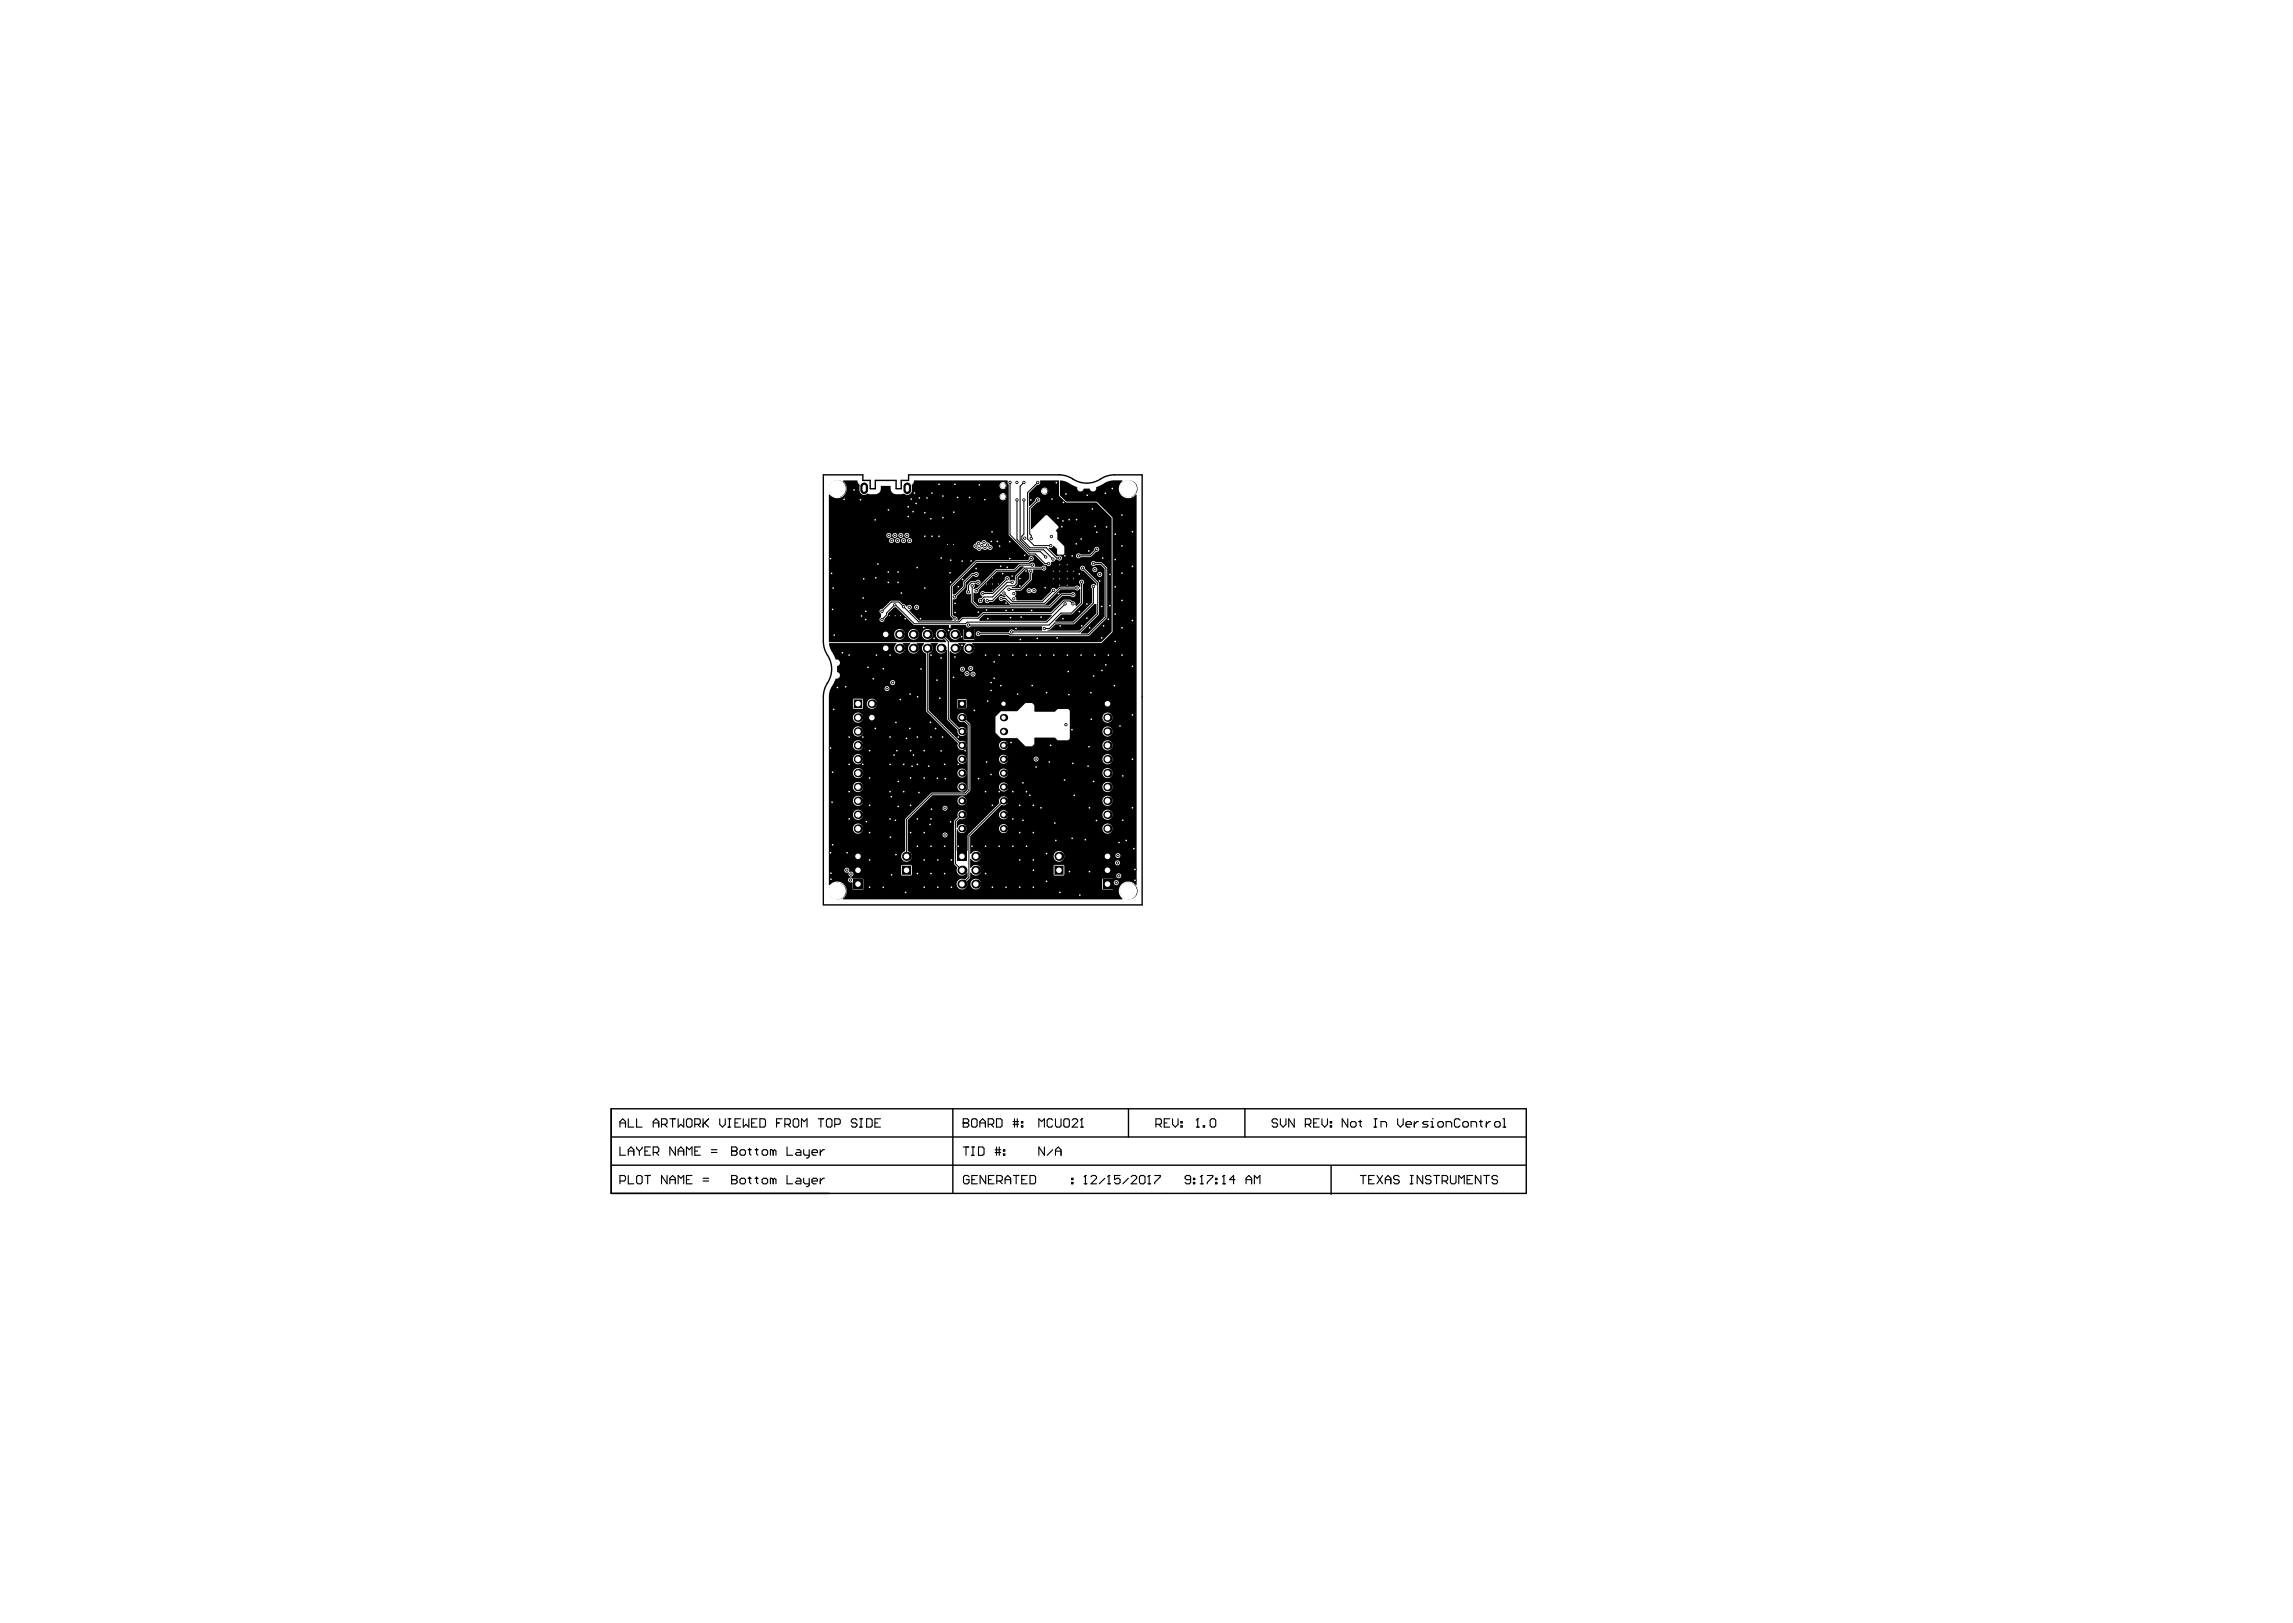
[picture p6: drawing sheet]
<svg xmlns="http://www.w3.org/2000/svg" width="420mm" height="297mm" viewBox="0 0 420 297" stroke-linecap="round" stroke-linejoin="round" font-family="sans-serif">
<path d="M150.7 86.9h7.3v1h1.3v1.5h1v-1.5h3.8v1.5h.9v-1.5h1.3v-1h27.6l1 .1 1.1 .4a4.9 4.9 0 0 0 6 0l1.5-.5h5.6v78.7h-58.4v-38.1l.2-1 .3-1a4.9 4.9 0 0 0 0-6.1l-.3-1-.2-1zM111.9 202.9h167.5v15.5h-167.5zM111.9 213.3h167.5M111.9 208.1h167.5M174.4 202.9v15.5M206.6 202.9v5.2M227.9 202.9v5.2M243.7 213.4v5.2" fill="none" stroke="#000" stroke-width=".25"/>
<g fill="none" stroke="#000" stroke-width=".2">
<path d="M113.5 206.3v-1l.5-.5 .5 .5v1M113.5 209.9v1.5h1M113.5 216.2h.8l.2-.3v-.5l-.2-.3h-.8v1.6M113.5 205.5h1M115 204.8v1.5h1M115 211.4v-1l.5-.5 .5 .5v1M115 215.1v1.6h1M115 210.7h1M116.5 204.8v1.5h1.1M116.5 215.4l.3-.3h.5l.3 .3v1l-.3 .3h-.5l-.3-.3zM116.5 209.9v.3l.6 .5M117.1 210.7v.7"/>
<path d="M117.6 209.9v.3l-.5 .5M118.1 215.1h1M118.1 210.7h.5M118.6 215.1v1.6M119.1 209.9h-1v1.5h1M119.6 205.5h1M119.6 210.9h.8l.2-.2v-.5l-.2-.3h-.8v1.5M119.6 206.3v-1l.5-.5 .5 .5v1M120.1 210.9l.5 .5M121.1 205.8h.8l.2-.3v-.5l-.2-.2h-.8v1.5M121.6 205.8l.5 .5M122.1 215.1v1.6l-1-1.6v1.6"/>
<path d="M122.6 204.8h1M122.6 216.7v-1.1l.5-.5 .5 .5v1.1M122.6 215.9h1M123.1 204.8v1.5M123.6 209.9v1.5l-1-1.5v1.5M124.2 204.8v1.5l.5-.5 .5 .5v-1.5M124.2 211.4v-1l.5-.5 .5 .5v1M124.2 216.7v-1.6l.5 .5 .5-.5v1.6M124.2 210.7h1M125.7 215.9h.5M125.7 211.4v-1.5l.5 .5 .5-.5v1.5M125.9 204.8h.5l.3 .2v1l-.3 .3h-.5l-.2-.3v-1z"/>
<path d="M126.7 215.1h-1v1.6h1M127.2 205.8h.8l.2-.3v-.5l-.2-.2h-.8v1.5M127.2 210.7h.5M127.7 205.8l.5 .5M128.2 209.9h-1v1.5h1M128.7 216.2h1M128.7 215.6h1M128.7 204.8v1.5M129 205.5l.7 .8M129.7 204.8l-1 1M130.2 210.9h1.1M130.2 210.4h1.1"/>
<path d="M131.8 204.8v1l.5 .5 .5-.5v-1M133.3 206.3h.5M133.3 204.8h.5M133.5 204.8v1.5M133.9 215.9h.1M133.9 210.7h.1M133.9 215.1h.8l.3 .3v.2l-.3 .3 .3 .3v.2l-.3 .3h-.8zM133.9 215.9h.8M133.9 209.9h.8l.3 .3v.2l-.3 .3 .3 .2v.3l-.3 .2h-.8zM133.9 210.7h.8M134.6 205.5h.5M135.5 215.9l.2-.3h.5l.3 .3v.5l-.3 .3h-.5l-.2-.3z"/>
<path d="M135.5 210.7l.2-.3h.5l.3 .3v.5l-.3 .2h-.5l-.2-.2zM135.6 204.8h-1v1.5h1M136.1 204.8v1.5l.5-.5 .5 .5v-1.5M137 215.6h.5M137 210.4h.5M137.2 210.2v1l.3 .2M137.2 215.4v1l.3 .3M137.6 205.5h.5M138.3 215.6h.5M138.3 210.4h.5M138.5 210.2v1l.3 .2M138.5 215.4v1l.3 .3"/>
<path d="M138.6 204.8h-1v1.5h1M139.1 204.8h.8l.2 .2v1l-.2 .3h-.8zM139.5 215.9l.3-.3h.5l.2 .3v.5l-.2 .3h-.5l-.3-.3zM139.5 210.7l.3-.3h.5l.2 .3v.5l-.2 .2h-.5l-.3-.2zM141.6 215.9l-.3-.3h-.3v1.1M141.6 210.7l-.3-.3h-.3v1M141.6 210.7v.7M141.6 215.9v.8M141.6 215.9l.2-.3 .3 .3v.8M141.6 210.7l.2-.3 .3 .3v.7M142.2 205.5h.5M143.2 204.8h-1v1.5"/>
<path d="M143.7 205.8h.8l.2-.3v-.5l-.2-.2h-.8v1.5M144.1 215.1v1.6h1M144.1 209.9v1.5h1M144.2 205.8l.5 .5M145.5 204.8h.5l.2 .2v1l-.2 .3h-.5l-.3-.3v-1zM145.9 215.6h.5l.2 .3v.8h-.7l-.3-.3 .3-.2h.7M145.9 210.4h.5l.2 .3v.7h-.7l-.3-.2 .3-.3h.7M146.7 206.3v-1.5l.5 .5 .6-.5v1.5M147.1 215.6v.8l.3 .3h.8M147.1 210.4v.8l.3 .2h.8M148.2 210.4v1.3l-.3 .2h-.3M148.2 215.6v1.3l-.3 .3h-.3"/>
<path d="M148.7 216.2h1v-.3l-.3-.3h-.5l-.2 .3v.5l.2 .3h.5M148.7 210.9h1v-.2l-.3-.3h-.5l-.2 .3v.5l.2 .2h.5M149.8 204.8h1M150.2 210.4v1M150.2 215.6v1.1M150.3 204.8v1.5M150.9 215.6h-.2l-.5 .6M150.9 210.4h-.2l-.5 .5M151.3 205l.3-.2h.5l.2 .2v1l-.2 .3h-.5l-.3-.3zM152.8 205.8h.8l.2-.3v-.5l-.2-.2h-.8v1.5M156.9 205l-.3-.2h-.5l-.2 .2v.3l.2 .2h.5l.3 .3v.2l-.3 .3h-.5l-.2-.3M157.4 206.3h.5"/>
<path d="M157.4 204.8h.5M157.6 204.8v1.5M158.7 204.8h.7l.3 .2v1l-.3 .3h-.7zM160.2 205.5h.5M161.2 204.8h-1v1.5h1M176.4 205.5h.1M176.4 204.8h.7l.3 .2v.3l-.3 .2 .3 .3v.2l-.3 .3h-.7zM176.4 205.5h.7M176.4 209.9h1M176.9 209.9v1.5M177.4 215.4l-.2-.3h-.5l-.3 .3v1l.3 .3h.5l.2-.3v-.5h-.5M177.9 205l.2-.2h.5l.3 .2v1l-.3 .3h-.5l-.2-.3z"/>
<path d="M177.9 209.9h.5M177.9 211.4h.5M177.9 215.9h.5M178.1 209.9v1.5M178.9 215.1h-1v1.6h1M179.1 209.9h.8l.3 .3v1l-.3 .2h-.8zM179.4 205.5h1M179.4 206.3v-1l.5-.5 .5 .5v1M180.5 215.1v1.6l-1.1-1.6v1.6M180.9 205.8h.8l.2-.3v-.5l-.2-.2h-.8v1.5M181 215.9h.5M181.4 205.8l.5 .5"/>
<path d="M182 215.1h-1v1.6h1M182.2 210.4h1M182.2 210.9h1M182.4 204.8h.8l.3 .2v1l-.3 .3h-.8zM182.4 209.9v1.5M182.5 216.2h.8l.2-.3v-.5l-.2-.3h-.8v1.6M182.9 209.9v1.5M183 216.2l.5 .5M183.7 210.4h.3v.3h-.3zM183.7 211.2h.3v.2h-.3zM184 215.9h1M184 216.7v-1.1l.5-.5 .5 .5v1.1"/>
<path d="M185.5 205.3h1M185.5 205.8h1M185.5 215.1h1M185.7 204.8v1.5M186 215.1v1.6M186.2 204.8v1.5M187 206h.3v.3h-.3zM187 205.3h.3v.2h-.3zM187.1 215.9h.5M188.1 215.1h-1v1.6h1M188.6 215.1h.7l.3 .3v1l-.3 .3h-.7zM190.2 206.3v-1.5l.5 .5 .5-.5v1.5"/>
<path d="M191.2 209.9v1.5l-1-1.5v1.5M192.7 205l-.2-.2h-.5l-.3 .2v1l.3 .3h.5l.2-.3M192.7 210.4l-1 1M193.2 204.8v1.2l.3 .3h.5l.3-.3v-1.2M193.2 211.4v-1l.5-.5 .6 .5v1M193.2 210.7h1.1M194.8 205l.2-.2h.5l.3 .2v1l-.3 .3h-.5l-.2-.3zM196.2 216.4h.2v.3h-.2zM196.2 215.6h.2v.3h-.2zM196.3 205l.2-.2h.5l.3 .2v.3l-1 1h1M197.8 206.3h.5M198.1 204.8h.1"/>
<path d="M198.1 204.8v1.5M198.1 204.8l-.3 .2M198.5 216.7h.5M198.7 215.1h.1M198.7 215.1v1.6M198.7 215.1l-.2 .3M199.7 215.4l.3-.3h.5l.3 .3v.2l-1.1 1.1h1.1M202.3 215.6l-1 1.1M202.8 216.7h.5M203 215.1h.1M203 215.1l-.2 .3M203 215.1v1.6"/>
<path d="M205.1 215.1h-1.1v.8l.6-.3h.2l.3 .3v.5l-.3 .3h-.5l-.3-.3M206.6 215.6l-1 1.1M207.1 215.4l.2-.3h.6l.2 .3v.2l-1 1.1h1M208.6 215.4l.3-.3h.5l.2 .3v1l-.2 .3h-.5l-.3-.3zM210.1 216.7h.5M210.4 215.1h.1M210.4 215.1v1.6M210.4 215.1l-.3 .3M211.4 215.1h1v.3l-1 1v.3M211.6 205.8h.8l.2-.3v-.5l-.2-.2h-.8v1.5M212.1 205.8l.5 .5M213.1 205.5h.6"/>
<path d="M214.2 204.8h-1.1v1.5h1.1M214.7 204.8v1l.5 .5 .5-.5v-1M216.2 206h.2v.3h-.2zM216.2 205.3h.2v.2h-.2zM218 215.9h-.8l-.2-.3v-.2l.2-.3h.5l.3 .3v1l-.3 .3h-.5l-.2-.3M218.5 216.4h.2v.3h-.2zM218.5 215.6h.2v.3h-.2zM219 206.3h.5M219.3 204.8h.1M219.3 204.8v1.5M219.3 204.8l-.3 .2M219.8 216.7h.5"/>
<path d="M220 215.1h.1M220 215.1v1.6M220 215.1l-.2 .3M220.3 206h.2v.3h-.2zM221 215.1h1v.3l-1 1v.3M221.8 204.8h.5l.3 .2v1l-.3 .3h-.5l-.2-.3v-1zM222.5 216.4h.3v.3h-.3zM222.5 215.6h.3v.3h-.3zM223.8 216.7h.5M224.1 215.1h.1M224.1 215.1v1.6M224.1 215.1l-.3 .3"/>
<path d="M226.1 215.9h-1l.7-.8v1.6M228.1 215.9h1M228.1 216.7v-1.1l.5-.5 .5 .5v1.1M229.7 216.7v-1.6l.5 .5 .5-.5v1.6M233.9 205l-.2-.2h-.6l-.2 .2v.3l.2 .2h.6l.2 .3v.2l-.2 .3h-.6l-.2-.3M234.4 204.8v1l.5 .5 .5-.5v-1M237 204.8v1.5l-1.1-1.5v1.5M239 205.8h.7l.3-.3v-.5l-.3-.2h-.7v1.5M239.5 205.8l.5 .5M240.5 205.5h.5M241.5 204.8h-1v1.5h1M242 204.8v1l.5 .5 .5-.5v-1"/>
<path d="M243.5 206h.3v.3h-.3zM243.5 205.3h.3v.2h-.3zM246.7 204.8v1.5l-1-1.5v1.5M247.5 205.3h.5l.3 .2v.5l-.3 .3h-.5l-.2-.3v-.5zM248.8 205.3h.5M249 205v1l.3 .3M249.1 215.1h1M249.6 215.1v1.6M250.6 215.9h.5M251.6 206.3h.5M251.6 204.8h.5M251.6 215.1h-1v1.6h1"/>
<path d="M251.8 204.8v1.5M252.1 215.1l1 1.6M252.8 206.3v-1h.8l.3 .2v.8M253.1 215.1l-1 1.6M253.6 215.9h1M253.6 216.7v-1.1l.5-.5 .5 .5v1.1M255.9 204.8v1l.5 .5 .5-.5v-1M256.2 215.4l-.3-.3h-.5l-.3 .3v.2l.3 .3h.5l.3 .3v.2l-.3 .3h-.5l-.3-.3M257.4 205.8h1v-.3l-.2-.2h-.5l-.3 .2v.5l.3 .3h.5M258.2 215.1h.5M258.2 216.7h.5M258.4 215.1v1.6"/>
<path d="M258.9 205.3v1M259.7 205.3h-.3l-.5 .5M260.5 215.1v1.6l-1-1.6v1.6M261.5 205.3h-.8l-.3 .2 .3 .3h.5l.3 .2-.3 .3h-.8M262 206.3h.5M262 205.3h.2v1M262 215.4l-.3-.3h-.5l-.2 .3v.2l.2 .3h.5l.3 .3v.2l-.3 .3h-.5l-.2-.3M262.2 204.8h.1M262.5 215.1h1M263 215.1v1.6M263.5 205.3h.5l.3 .2v.5l-.3 .3h-.5l-.3-.3v-.5zM264 216.2h.8l.2-.3v-.5l-.2-.3h-.8v1.6"/>
<path d="M264.5 216.2l.5 .5M264.8 206.3v-1h.7l.3 .2v.8M265.5 215.1v1.3l.3 .3h.5l.3-.3v-1.3M267.1 216.7v-1.6l.5 .5 .5-.5v1.6M267.3 205l-.3-.2h-.5l-.2 .2v1l.2 .3h.5l.3-.3M268.1 205.3h.5l.2 .2v.5l-.2 .3h-.5l-.3-.3v-.5zM268.6 215.9h.5M269.3 206.3v-1h.8l.2 .2v.8M269.6 215.1h-1v1.6h1M270.8 205.3h.6M271.1 205v1l.3 .3M271.1 215.1v1.6l-1-1.6v1.6"/>
<path d="M271.6 215.1h1.1M272.1 205.3v1M272.1 215.1v1.6M272.9 205.3h-.3l-.5 .5M273.9 205.3h.5l.3 .2v.5l-.3 .3h-.5l-.3-.3v-.5zM274.2 215.4l-.3-.3h-.5l-.2 .3v.2l.2 .3h.5l.3 .3v.2l-.3 .3h-.5l-.2-.3M275.2 206.3h.5M275.2 204.8h.2v1.5"/>
</g>
<g fill="#000">
<path d="M187.7 104.2h.5l.1 .2v.3l.2 .2v1l-1.8 1.7h-1.5l.1-.2h.5l.4-.4 .1-1.4zM179.3 113.3l.8-.8h12.4l.1 .1-1 1h-12.3zM191.7 115.3l.6-.1 .9-1h3.4l3.8-3.7h.3v1.8l-3.1 3.1h-5.8z"/>
<path d="M151.7 90.6l.2-.1a1.74 1.74 0 0 0 2.6 .2 1.74 1.74 0 0 0-.2-2.6l.1-.2h2.6l.1 .5 .3 .3v.3a1.29 1.29 0 0 0 .4 1.5h.6l.4-.2 .5 .2a1.77 1.77 0 0 0 1.7-.3 1.37 1.37 0 0 0 .3-1.3h1.8a1.15 1.15 0 0 0 1 1.6l1.4-.2a.86 .86 0 0 0 .9 .2 .86 .86 0 0 0 .6-.8l-.1-1 .3-.3 .2-.5h17l.1 .6 .2 .2v9.3l3.6 3.6h1.2l1.7 1.7 .4 .1a.47 .47 0 0 0 .6 .1 .47 .47 0 0 0 .2-.6l.7-.2a.38 .38 0 0 1 .3-.3 .38 .38 0 0 1 .4 .2 .46 .46 0 0 0 .6-.6 .46 .46 0 0 0-.8-.2h-.1l-1.5-1.5v-.1l.5 .1 .5-.4 .5 .6 .1 1h1.2v-1.6l-1.2-1.2v-1.2l-.3-.4 .4-.5v-.3l-1.9-2h-.3l-2.6 2.5h-.1v-3.7l1.1-1.2a.45 .45 0 0 0 .5-.4 .45 .45 0 0 0-.4-.5 .45 .45 0 0 0-.4 .6l-1.1 1h-.1v-2.3l1.5-1.6 .4-.1 .2-.7h3.4v2.8l1.2 1.3h5.6l2.8 2.8v20.8l-1.9 1.9h-27.6l-.9-.9a.98 .98 0 0 0-.6-1.5 .98 .98 0 0 0-1.2 1.2 .98 .98 0 0 0 1.5 .6l.5 .5-.1 .1h-21.5zM183 88.9a.66 .66 0 0 0 1.3 0 .66 .66 0 0 0-1.3 0zM190.6 89.9a.66 .66 0 0 0 1.3 0 .66 .66 0 0 0-1.3 0zM183 90.9a.66 .66 0 0 0 1.3 0 .66 .66 0 0 0-1.3 0zM165.6 98a.46 .46 0 0 0 .9 0 .46 .46 0 0 0-.9 0zM164.5 98a.46 .46 0 0 0 .9 0 .46 .46 0 0 0-.9 0zM163.4 98a.46 .46 0 0 0 .9 0 .46 .46 0 0 0-.9 0zM162.3 98a.46 .46 0 0 0 .9 0 .46 .46 0 0 0-.9 0zM178.3 99.6l-.1 .5 .3 .3h.3a.45 .45 0 0 0 .4 .4 .45 .45 0 0 0 .5-.3l.1-.1a.52 .52 0 0 0 .9 0h.2a.46 .46 0 0 0 .8 0 .46 .46 0 0 0-.4-.7l-.3-.4h-.4a.46 .46 0 0 0-.4-.4 .46 .46 0 0 0-.5 .4h-.1a.5 .5 0 0 0-.5-.3 .5 .5 0 0 0-.4 .5zM166.1 98.9a.46 .46 0 0 0 .9 0 .46 .46 0 0 0-.9 0zM165 98.9a.46 .46 0 0 0 .9 0 .46 .46 0 0 0-.9 0zM163.9 98.9a.46 .46 0 0 0 .9 0 .46 .46 0 0 0-.9 0zM162.8 98.9a.46 .46 0 0 0 .9 0 .46 .46 0 0 0-.9 0zM197.1 101.4a.45 .45 0 0 0 .1 .7 .45 .45 0 0 0 .6-.1l1.9-.1 1-.9a.45 .45 0 0 0 .6-.4 .45 .45 0 0 0-.5-.5 .45 .45 0 0 0-.4 .5l-.9 .9h-1.7l-.4-.2zM161.1 111.6l-.1 .3 .3 .4v.6a.49 .49 0 0 0-.3 .5 .49 .49 0 0 0 .3 .4l.5-.1 .1-.4 .6-.7 .1-.3 1.1-1.2h.3l3.3 3.3h6.4v.4l.2 .2 .2-.2v-.4h2.7a.49 .49 0 0 0 .4 .4 .49 .49 0 0 0 .5-.2h13.1v.2l-.1 .6h-5.1a.51 .51 0 0 0-.6-.2 .51 .51 0 0 0-.3 .5h-5.3a.46 .46 0 0 0-.6 0 .46 .46 0 0 0 0 .6 .46 .46 0 0 0 .7-.1h5.2l.3 .2h14.3l3.4-3.4v-9.1l-1-1-1.2-.1a.46 .46 0 0 0-.7 0 .46 .46 0 0 0 .1 .7 .46 .46 0 0 0 .7-.1h.9l.7 .7v8.8l-3.1 3.1h-1.2v-.2l3.3-3.4v-5.7l-2.6-2.6a.45 .45 0 0 0-.4-.6 .45 .45 0 0 0-.5 .5 .45 .45 0 0 0 .6 .4l2.4 2.4v.3l-.2-.1a.45 .45 0 0 0-.7 .1 .45 .45 0 0 0 .2 .6v2.6l-3.5 3.5h-3.3l-.1-.2 1.2-1.2h1.9l2-1.9v-3.6a.45 .45 0 0 0 .2-.6 .45 .45 0 0 0-.7 0 .45 .45 0 0 0 .1 .6v.6l-.6-.3-.4 .2h-2.7l-.6 .5-.2-.1a.45 .45 0 0 0-.6-.2 .45 .45 0 0 0-.2 .5l-1.8 1.8h-4.6l-.1-.2v-.3l-.2-.2 .3-.6-.3-.4 .1-.1h1l2-1.9v-1.3l.2-.2 .1-.5h1.5a.45 .45 0 0 0 .7 .1 .45 .45 0 0 0 0-.7 .45 .45 0 0 0-.7 .1h-1.2l-.1-.1a.46 .46 0 0 0-.2-.6 .46 .46 0 0 0-.6 .2h-1.9l-1 .9-3.3 .1-3.6 3.5-.6 .1 .2-.4v-.6l.3 .1a.46 .46 0 0 0 .7 0 .46 .46 0 0 0-.1-.7 .46 .46 0 0 0-.6 .1l-1 .1-.6 .6-.1 1a.5 .5 0 0 0 0 .7 .5 .5 0 0 0 .7 0l.1 1.5 1.2 1.1h13.1l2.4-2.2h1.6a.45 .45 0 0 0 .6 .1 .45 .45 0 0 0 0-.7 .45 .45 0 0 0-.6 .1h-1.8l-2.3 2.2h-12.9l-.9-.8v-1.5l.5 .1 .3-.1 .1-.5 3.4-3.4h3.3l1.1-.9h.5v.1l-1.6 1.6v.8l-.5-.1-.4 .2-.1-.2a.46 .46 0 0 0-.4-.6 .46 .46 0 0 0-.4 .6l-2.4 2.3h-1.3a.45 .45 0 0 0-.7 0 .45 .45 0 0 0 .2 .7l.1 .1-.3 .3a.45 .45 0 0 0-.5 .4 .45 .45 0 0 0 .4 .5 .45 .45 0 0 0 .5-.6l.2-.2 .1 .1a.45 .45 0 0 0 .2 .6 .45 .45 0 0 0 .6-.1l.7-.1 1.4-1.4 .9 .5-.1 .1h-.3a.45 .45 0 0 0-.7-.1 .45 .45 0 0 0 0 .7 .45 .45 0 0 0 .7-.1h.3l1 .9h6.3l2.9-2.8h2.6l.4 .2 .6-.3v2.4l-.7 .8-.2-.3a.51 .51 0 0 0-.6-.6l-.4-.3h-1.2l-2.3 2.2h-12.4l-.9 .9h-2.8l-.9 .7-.2-.6-.4-.2-.4-.3v-2.8l.6-.1 .2-.5 1.6-1.6v-.8l1.3-1.3h.2a.45 .45 0 0 0 .7 .1 .45 .45 0 0 0 0-.7 .45 .45 0 0 0-.7 .1l-.5 .1-1.4 1.5-.1 .8-1.5 1.5-.4-.1v-1.3l4.4-4.4h9.5l.5-.3a.46 .46 0 0 0 .5-.5 .46 .46 0 0 0-.6-.4 .46 .46 0 0 0-.3 .5l-.2 .2-9.7 .1-4.5 4.6v5.4l.4 .6-.1 .4h-6l-1.8-1.9v-.1a.46 .46 0 0 0 .3-.8 .46 .46 0 0 0-.8 .2h-.1l-.3-.4h-.3l-.6-.6-1.5-.1-1.6 1.5zM200 104.2a.46 .46 0 0 0 .9 0 .46 .46 0 0 0-.9 0zM200.9 105.1a.46 .46 0 0 0 .9 0 .46 .46 0 0 0-.9 0zM188.1 107.8a.45 .45 0 0 0 0 .7 .45 .45 0 0 0 .7-.1h.2a.45 .45 0 0 0 .6 0 .45 .45 0 0 0 0-.6 .45 .45 0 0 0-.7 0l-.5-.2zM167.4 111.1a.46 .46 0 0 0 .9 0 .46 .46 0 0 0-.9 0zM176.4 115.1v2h2v-2zM173.9 116.1a.98 .98 0 0 0 1.9 0 .98 .98 0 0 0-1.9 0zM168.8 116.1a1 1 0 0 0 2 0 1 1 0 0 0-2 0zM166.3 116.1a.98 .98 0 0 0 1.9 0 .98 .98 0 0 0-1.9 0zM163.7 116.1a1 1 0 0 0 2 0 1 1 0 0 0-2 0z"/>
<path d="M151.9 117.7h12.2v.1a.98 .98 0 0 0-.1 1.5 .98 .98 0 0 0 1.4 0 .98 .98 0 0 0-.1-1.5v-.1h1.3l.1 .1a.98 .98 0 0 0-.2 1.5 .98 .98 0 0 0 1.5 0 .98 .98 0 0 0-.2-1.5v-.1h1.4v.1a.97 .97 0 0 0-.4 1 .97 .97 0 0 0 .7 .8l.1 10.6 5.8 5.8a.83 .83 0 0 0 .6 1.2 .83 .83 0 0 0 .9-.9 .83 .83 0 0 0-1.2-.6l-5.7-5.7v-10.4a.97 .97 0 0 0 .7-.8 .97 .97 0 0 0-.4-1l.1-.1h1.3v.1a.98 .98 0 0 0 0 1.6 .98 .98 0 0 0 1.5-.5l.2 .1v12.6l1.9 2a.83 .83 0 0 0 .8 1.1 .83 .83 0 0 0 .8-1.1 .83 .83 0 0 0-1.3-.4l-1.7-1.7v-12.3a1.01 1.01 0 0 0 1.6 .2 1.01 1.01 0 0 0-.1-1.6l.1-.1h1.3v.1a.98 .98 0 0 0-.1 1.5 .98 .98 0 0 0 1.4 0 .98 .98 0 0 0-.2-1.5l.1-.1h23.6l2-2 .1-20.9-3-3h-5.5l-1.2-1.2v-2.6a2.61 2.61 0 0 1 1.9 .5l1.3 .7a.6 .6 0 0 0 .5 .7 .6 .6 0 0 0 .7-.5h1a.65 .65 0 0 0 .7 .5 .65 .65 0 0 0 .6-.6v-.1l1.6-.8a5 5 0 0 1 3.2-.5v.2a1.74 1.74 0 0 0-.2 2.6 1.74 1.74 0 0 0 2.6-.2l.2 .1v71.4h-.2a1.74 1.74 0 0 0-2.6-.2 1.74 1.74 0 0 0 .2 2.7v.1h-51.1l-.1-.1a1.74 1.74 0 0 0 .2-2.7 1.74 1.74 0 0 0-2.6 .2h-.2v-34.5a5.3 5.3 0 0 1 .9-2.4l.4-.9a.6 .6 0 0 0 .8-.5 .6 .6 0 0 0-.6-.7v-1a.65 .65 0 0 0 .6-.7 .65 .65 0 0 0-.6-.6h-.2l-.8-1.6a1.65 1.65 0 0 1-.3-1.4zM177.3 122.3a.46 .46 0 0 0 .9 0 .46 .46 0 0 0-.9 0zM175.8 122.5a.46 .46 0 0 0 .9 0 .46 .46 0 0 0-.9 0zM176.6 123.3a.46 .46 0 0 0 .9 0 .46 .46 0 0 0-.9 0zM177.7 123.4a.46 .46 0 0 0 .9 0 .46 .46 0 0 0-.9 0zM163 124.9a.46 .46 0 0 0 .9 0 .46 .46 0 0 0-.9 0zM161.9 126a.46 .46 0 0 0 .9 0 .46 .46 0 0 0-.9 0zM175.3 128v1.6h1.6v-1.6zM156.2 127.9v1.8h1.8v-1.8zM158.7 128.8a.95 .95 0 0 0 1.9 0 .95 .95 0 0 0-1.9 0zM183.2 130.2l-1 1v2.8l1.1 1.1h2.9l1.6 1.5 1.2-.1 .4-.4v-1l.1-.1h3.6l.6 .5h1.8l.4-.4v-5l-.4-.3h-1.8l-.6 .5h-3.6l-.1-.1v-1.1l-.4-.4h-1.2l-1.6 1.5zM201.8 131.3a.95 .95 0 0 0 1.9 0 .95 .95 0 0 0-1.9 0zM156.2 131.3a.93 .93 0 0 0 1.8 0 .93 .93 0 0 0-1.8 0zM201.8 133.9a.95 .95 0 0 0 1.9 0 .95 .95 0 0 0-1.9 0zM156.2 133.9a.93 .93 0 0 0 1.8 0 .93 .93 0 0 0-1.8 0zM182.9 136.4a.85 .85 0 0 0 1.7 0 .85 .85 0 0 0-1.7 0zM201.8 136.4a.95 .95 0 0 0 1.9 0 .95 .95 0 0 0-1.9 0zM156.2 136.4a.93 .93 0 0 0 1.8 0 .93 .93 0 0 0-1.8 0zM189.2 138.9a.5 .5 0 0 0 1 0 .5 .5 0 0 0-1 0zM182.9 139a.85 .85 0 0 0 1.7 0 .85 .85 0 0 0-1.7 0zM175.3 139a.83 .83 0 0 0 1.6 0 .83 .83 0 0 0-1.6 0zM201.8 139a.95 .95 0 0 0 1.9 0 .95 .95 0 0 0-1.9 0zM156.2 139a.93 .93 0 0 0 1.8 0 .93 .93 0 0 0-1.8 0zM182.9 141.5a.85 .85 0 0 0 1.7 0 .85 .85 0 0 0-1.7 0zM175.3 141.5a.83 .83 0 0 0 1.6 0 .83 .83 0 0 0-1.6 0zM201.8 141.5a.95 .95 0 0 0 1.9 0 .95 .95 0 0 0-1.9 0zM156.2 141.5a.93 .93 0 0 0 1.8 0 .93 .93 0 0 0-1.8 0zM182.9 144a.85 .85 0 0 0 1.7 0 .85 .85 0 0 0-1.7 0zM175.3 144a.83 .83 0 0 0 1.6 0 .83 .83 0 0 0-1.6 0zM201.8 144a.95 .95 0 0 0 1.9 0 .95 .95 0 0 0-1.9 0zM156.2 144a.93 .93 0 0 0 1.8 0 .93 .93 0 0 0-1.8 0zM175.5 130.7a.83 .83 0 0 0-.1 1.1 .83 .83 0 0 0 1.1 .3l.7 .6v11.8l-.6 .6h-6.1l-4.8 4.8v5.9a.98 .98 0 0 0-.5 1.5 .98 .98 0 0 0 1.6 0 .98 .98 0 0 0-.6-1.5v-5.7l4.5-4.6h6l.9-.8v-12.1l-.8-.9a.83 .83 0 0 0-.2-1 .83 .83 0 0 0-1.1 0zM175.5 148.5l-.2 .4 .1 .6-.7 .8v7.8l.6 .7a.98 .98 0 0 0 .4 1.3 .98 .98 0 0 0 1.3-.4h.2v.8l-.6 .5a.98 .98 0 0 0-1.4 .6 .98 .98 0 0 0 1.1 1.2 .98 .98 0 0 0 .7-1.5l.6-.6v-1h.2a.98 .98 0 0 0 1.5 .3 .98 .98 0 0 0 0-1.5 .98 .98 0 0 0-1.5 .4l-.2-.1v-1.6l.2-.1a.98 .98 0 0 0 1.5 .4 .98 .98 0 0 0 0-1.5 .98 .98 0 0 0-1.5 .3h-.2v-3.3l5.7-5.7a.83 .83 0 0 0 1.2-.6 .83 .83 0 0 0-.9-.9 .83 .83 0 0 0-.6 1.2l-5.8 5.8-.1 3h-2v-4h.2a.83 .83 0 0 0 1.3 .5 .83 .83 0 0 0 0-1.3 .83 .83 0 0 0-1.3 .5h-.2v-1.1l.6-.6a.83 .83 0 0 0 1.1-.2 .83 .83 0 0 0-.2-1.1 .83 .83 0 0 0-1.1 0zM175.3 146.6a.83 .83 0 0 0 1.6 0 .83 .83 0 0 0-1.6 0zM201.8 146.6a.95 .95 0 0 0 1.9 0 .95 .95 0 0 0-1.9 0zM156.2 146.6a.93 .93 0 0 0 1.8 0 .93 .93 0 0 0-1.8 0zM172.6 147.9a.46 .46 0 0 0 .9 0 .46 .46 0 0 0-.9 0zM182.9 149.1a.85 .85 0 0 0 1.7 0 .85 .85 0 0 0-1.7 0zM201.8 149.1a.95 .95 0 0 0 1.9 0 .95 .95 0 0 0-1.9 0zM156.2 149.1a.93 .93 0 0 0 1.8 0 .93 .93 0 0 0-1.8 0zM182.9 151.6a.85 .85 0 0 0 1.7 0 .85 .85 0 0 0-1.7 0zM201.8 151.6a.95 .95 0 0 0 1.9 0 .95 .95 0 0 0-1.9 0zM156.2 151.6a.93 .93 0 0 0 1.8 0 .93 .93 0 0 0-1.8 0zM172.6 152.8a.46 .46 0 0 0 .9 0 .46 .46 0 0 0-.9 0zM204.2 156.6a.46 .46 0 0 0 .9 0 .46 .46 0 0 0-.9 0zM192.9 156.7a1 1 0 0 0 2 0 1 1 0 0 0-2 0zM204.1 157.9a.46 .46 0 0 0 .9 0 .46 .46 0 0 0-.9 0zM193 158.3v1.9h1.8v-1.9zM165 158.3v1.9h1.9v-1.9zM154.7 158.9a.45 .45 0 0 0 0 .7 .45 .45 0 0 0 .6 0l.1 .1a.45 .45 0 0 0 .3 .7 .45 .45 0 0 0 .5-.5 .45 .45 0 0 0-.7-.3l-.1-.1a.45 .45 0 0 0-.1-.6 .45 .45 0 0 0-.6 0zM204.4 160.3a.46 .46 0 0 0 .9 0 .46 .46 0 0 0-.9 0zM203.9 161.5a.46 .46 0 0 0 .9 0 .46 .46 0 0 0-.9 0zM201.8 160.8v2h1.9v-2zM155.4 160.7a.45 .45 0 0 0 0 .6 .45 .45 0 0 0 .6 .1l.1 .1v1.3h2v-2h-2l-.4-.2zM177.7 161.8a.98 .98 0 0 0 1.9 0 .98 .98 0 0 0-1.9 0z"/>
<circle cx="181.7" cy="108" r=".25"/>
</g>
<g fill="none" stroke="#000" stroke-width=".18">
<path d="M184.9 88.3v9.6l3.5 3.5h1.2l1.7 1.7h.7M186.2 91.5v7.2l2.3 2.3h2l1 .9M187.5 91.5v6.3l-.4 .3v.6l1.5 1.6h3l1.8 1.8h.6M187.5 88.3l-.7 .7v9.8l1.7 1.8h2.6l1.7 1.7M190 91.5l-1.5 1.5v4.7l.3 .3v.6M190 88.3l-1.9 1.9v8.5l1.2 1.2h3.1M169.8 118.6v11.5l6.3 6.3M172.3 116.1l1.3 1.3v14.2l2.3 2.3h.2M178 107.2v2.9l1 1h13.1l2.3-2.3h2M178.7 105.1h-.7l-1.5 1.5v.8l-1.8 1.8M179.1 106.6h-1.2l-.6 .5v1.2M183.8 108.5h.1"/>
<path d="M184.4 105.9l-2.7 2.7h-1.8M185.3 106.6h-.9l-2.7 2.7h-1.5l-.7 .6M188.7 104.5v1.5l-1.9 1.9h-2.1M188.8 102.2l-.5 .6h-9.6l-4.5 4.5v5.3l.7 .7M189 103.4h-2.2l-1 1h-3.3l-3.8 3.7M191.1 104h-3.5l-1.6 1.5v1.3l-.3 .4h-1.3l-2.7 2.7h-1M192.9 108l-2.1 2.1h-5.4l-1.6-1.6M195 110.5l-3.3 3.4h-14.6l-.3 .3h-9.4l-3.5-3.5h-.1l-1.5 1.5v.3l-.8 .9M196.4 110.5l-.5-.5h-1.1l-2.3 2.3h-12.5l-.8 .8h-2.9l-.7 .7h-7.4l-2.7-2.7-.1 .1v-.2l-.8-.8h-1.4l-1.7 1.7M197.2 107.6h-3.1l-2.8 2.8h-6.3l-.9-.9h-.8M198 106.5v3.8l-1.8 1.9h-2l-2.1 2.2h-14.8M198.2 104l2.8 2.7v5.7l-3.3 3.3h-12.5"/>
<path d="M200.2 107.3v3.1l-3.6 3.6h-3.5l-1 1h-.9M200.2 103.1h1.4l.9 .9v9l-3.3 3.2h-14.2l-.2-.2h-5.7M200.8 100.5l-1.2 1.2h-2.2M176.1 131.3l1.3 1.3v12l-.7 .7h-6.1l-4.7 4.7v6.7M165.9 156.7h.1M176.1 149.1l-1.2 1.2v7.8l1.2 1.2M183.7 146.6l-6.3 6.3v7.7l-1.3 1.2"/>
</g>
<circle cx="181.7" cy="108" r=".1" fill="#fff"/>
<circle cx="182.8" cy="106.9" r=".25" fill="#000"/>
<circle cx="182.8" cy="106.9" r=".1" fill="#fff"/>
<circle cx="181.7" cy="106.9" r=".25" fill="#000"/>
<circle cx="181.7" cy="106.9" r=".1" fill="#fff"/>
<circle cx="180.6" cy="106.9" r=".25" fill="#000"/>
<circle cx="180.6" cy="106.9" r=".1" fill="#fff"/>
<circle cx="181.7" cy="105.8" r=".25" fill="#000"/>
<circle cx="181.7" cy="105.8" r=".1" fill="#fff"/>
<circle cx="195.4" cy="103.4" r=".25" fill="#000"/>
<circle cx="195.4" cy="103.4" r=".1" fill="#fff"/>
<circle cx="196.6" cy="104.5" r=".25" fill="#000"/>
<circle cx="196.6" cy="104.5" r=".1" fill="#fff"/>
<circle cx="195.4" cy="104.5" r=".25" fill="#000"/>
<circle cx="195.4" cy="104.5" r=".1" fill="#fff"/>
<circle cx="194" cy="104.5" r=".25" fill="#000"/>
<circle cx="194" cy="104.5" r=".1" fill="#fff"/>
<circle cx="192.8" cy="104.5" r=".25" fill="#000"/>
<circle cx="192.8" cy="104.5" r=".1" fill="#fff"/>
<circle cx="194" cy="103.4" r=".25" fill="#000"/>
<circle cx="194" cy="103.4" r=".1" fill="#fff"/>
<circle cx="194" cy="105.9" r=".25" fill="#000"/>
<circle cx="194" cy="105.9" r=".1" fill="#fff"/>
<circle cx="192.8" cy="105.9" r=".25" fill="#000"/>
<circle cx="192.8" cy="105.9" r=".1" fill="#fff"/>
<circle cx="194" cy="107.1" r=".25" fill="#000"/>
<circle cx="194" cy="107.1" r=".1" fill="#fff"/>
<circle cx="195.4" cy="105.9" r=".25" fill="#000"/>
<circle cx="195.4" cy="105.9" r=".1" fill="#fff"/>
<circle cx="196.6" cy="105.9" r=".25" fill="#000"/>
<circle cx="196.6" cy="105.9" r=".1" fill="#fff"/>
<circle cx="195.4" cy="107.1" r=".25" fill="#000"/>
<circle cx="195.4" cy="107.1" r=".1" fill="#fff"/>
<circle cx="174.6" cy="99.6" r=".25" fill="#000"/>
<circle cx="174.6" cy="99.6" r=".1" fill="#fff"/>
<circle cx="173.5" cy="99.6" r=".25" fill="#000"/>
<circle cx="173.5" cy="99.6" r=".1" fill="#fff"/>
<circle cx="163.9" cy="112.7" r=".25" fill="#000"/>
<circle cx="163.9" cy="112.7" r=".1" fill="#fff"/>
<circle cx="164.9" cy="112.7" r=".25" fill="#000"/>
<circle cx="164.9" cy="112.7" r=".1" fill="#fff"/>
<circle cx="162.9" cy="112.7" r=".25" fill="#000"/>
<circle cx="162.9" cy="112.7" r=".1" fill="#fff"/>
<circle cx="171.9" cy="98.2" r=".3" fill="#000"/>
<circle cx="171.9" cy="98.2" r=".15" fill="#fff"/>
<circle cx="204.4" cy="161.5" r=".3" fill="#000"/>
<circle cx="204.4" cy="161.5" r=".15" fill="#fff"/>
<circle cx="204.8" cy="160.3" r=".3" fill="#000"/>
<circle cx="204.8" cy="160.3" r=".15" fill="#fff"/>
<circle cx="204.9" cy="154.2" r=".3" fill="#000"/>
<circle cx="204.9" cy="154.2" r=".15" fill="#fff"/>
<circle cx="207.6" cy="155.3" r=".3" fill="#000"/>
<circle cx="207.6" cy="155.3" r=".15" fill="#fff"/>
<circle cx="206.2" cy="153.8" r=".3" fill="#000"/>
<circle cx="206.2" cy="153.8" r=".15" fill="#fff"/>
<circle cx="204.7" cy="156.6" r=".3" fill="#000"/>
<circle cx="204.7" cy="156.6" r=".15" fill="#fff"/>
<circle cx="204.6" cy="157.9" r=".3" fill="#000"/>
<circle cx="204.6" cy="157.9" r=".15" fill="#fff"/>
<circle cx="180.8" cy="128.3" r=".3" fill="#000"/>
<circle cx="180.8" cy="128.3" r=".15" fill="#fff"/>
<circle cx="183.2" cy="125.5" r=".3" fill="#000"/>
<circle cx="183.2" cy="125.5" r=".15" fill="#fff"/>
<circle cx="182" cy="124.1" r=".3" fill="#000"/>
<circle cx="182" cy="124.1" r=".15" fill="#fff"/>
<circle cx="196.3" cy="133.5" r=".3" fill="#000"/>
<circle cx="196.3" cy="133.5" r=".15" fill="#fff"/>
<circle cx="199.8" cy="131.6" r=".3" fill="#000"/>
<circle cx="199.8" cy="131.6" r=".15" fill="#fff"/>
<circle cx="182.9" cy="119.9" r=".3" fill="#000"/>
<circle cx="182.9" cy="119.9" r=".15" fill="#fff"/>
<circle cx="182" cy="121.1" r=".3" fill="#000"/>
<circle cx="182" cy="121.1" r=".15" fill="#fff"/>
<circle cx="180.4" cy="119.9" r=".3" fill="#000"/>
<circle cx="180.4" cy="119.9" r=".15" fill="#fff"/>
<circle cx="186.8" cy="117" r=".3" fill="#000"/>
<circle cx="186.8" cy="117" r=".15" fill="#fff"/>
<circle cx="204.2" cy="117.4" r=".3" fill="#000"/>
<circle cx="204.2" cy="117.4" r=".15" fill="#fff"/>
<circle cx="202.4" cy="121.7" r=".3" fill="#000"/>
<circle cx="202.4" cy="121.7" r=".15" fill="#fff"/>
<circle cx="207.3" cy="121.9" r=".3" fill="#000"/>
<circle cx="207.3" cy="121.9" r=".15" fill="#fff"/>
<circle cx="207.3" cy="147.8" r=".3" fill="#000"/>
<circle cx="207.3" cy="147.8" r=".15" fill="#fff"/>
<circle cx="205.6" cy="150.1" r=".3" fill="#000"/>
<circle cx="205.6" cy="150.1" r=".15" fill="#fff"/>
<circle cx="205.4" cy="119.9" r=".3" fill="#000"/>
<circle cx="205.4" cy="119.9" r=".15" fill="#fff"/>
<circle cx="177.7" cy="122.3" r=".3" fill="#000"/>
<circle cx="177.7" cy="122.3" r=".15" fill="#fff"/>
<circle cx="168.6" cy="122.4" r=".3" fill="#000"/>
<circle cx="168.6" cy="122.4" r=".15" fill="#fff"/>
<circle cx="185.1" cy="135.9" r=".3" fill="#000"/>
<circle cx="185.1" cy="135.9" r=".15" fill="#fff"/>
<circle cx="176.1" cy="118.1" r=".3" fill="#000"/>
<circle cx="176.1" cy="118.1" r=".15" fill="#fff"/>
<circle cx="176.1" cy="116.5" r=".3" fill="#000"/>
<circle cx="176.1" cy="116.5" r=".15" fill="#fff"/>
<circle cx="152.1" cy="159.8" r=".3" fill="#000"/>
<circle cx="152.1" cy="159.8" r=".15" fill="#fff"/>
<circle cx="152.1" cy="160.9" r=".3" fill="#000"/>
<circle cx="152.1" cy="160.9" r=".15" fill="#fff"/>
<circle cx="152" cy="156.1" r=".3" fill="#000"/>
<circle cx="152" cy="156.1" r=".15" fill="#fff"/>
<circle cx="162.4" cy="126" r=".3" fill="#000"/>
<circle cx="162.4" cy="126" r=".15" fill="#fff"/>
<circle cx="154.8" cy="125.7" r=".3" fill="#000"/>
<circle cx="154.8" cy="125.7" r=".15" fill="#fff"/>
<circle cx="207.8" cy="159.1" r=".3" fill="#000"/>
<circle cx="207.8" cy="159.1" r=".15" fill="#fff"/>
<circle cx="207.8" cy="161.1" r=".3" fill="#000"/>
<circle cx="207.8" cy="161.1" r=".15" fill="#fff"/>
<circle cx="173.7" cy="115.4" r=".3" fill="#000"/>
<circle cx="173.7" cy="115.4" r=".15" fill="#fff"/>
<circle cx="179.1" cy="116" r=".3" fill="#000"/>
<circle cx="179.1" cy="116" r=".15" fill="#fff"/>
<circle cx="196.3" cy="153.4" r=".3" fill="#000"/>
<circle cx="196.3" cy="153.4" r=".15" fill="#fff"/>
<circle cx="193.3" cy="153.8" r=".3" fill="#000"/>
<circle cx="193.3" cy="153.8" r=".15" fill="#fff"/>
<circle cx="197.7" cy="163.8" r=".3" fill="#000"/>
<circle cx="197.7" cy="163.8" r=".15" fill="#fff"/>
<circle cx="195.8" cy="159.5" r=".3" fill="#000"/>
<circle cx="195.8" cy="159.5" r=".15" fill="#fff"/>
<circle cx="163.2" cy="160.1" r=".3" fill="#000"/>
<circle cx="163.2" cy="160.1" r=".15" fill="#fff"/>
<circle cx="164" cy="156.4" r=".3" fill="#000"/>
<circle cx="164" cy="156.4" r=".15" fill="#fff"/>
<circle cx="163" cy="153.2" r=".3" fill="#000"/>
<circle cx="163" cy="153.2" r=".15" fill="#fff"/>
<circle cx="187.8" cy="104.5" r=".3" fill="#000"/>
<circle cx="187.8" cy="104.5" r=".15" fill="#fff"/>
<circle cx="181.6" cy="97.3" r=".3" fill="#000"/>
<circle cx="181.6" cy="97.3" r=".15" fill="#fff"/>
<circle cx="174.1" cy="102.5" r=".3" fill="#000"/>
<circle cx="174.1" cy="102.5" r=".15" fill="#fff"/>
<circle cx="177.8" cy="102.7" r=".3" fill="#000"/>
<circle cx="177.8" cy="102.7" r=".15" fill="#fff"/>
<circle cx="176.2" cy="102.7" r=".3" fill="#000"/>
<circle cx="176.2" cy="102.7" r=".15" fill="#fff"/>
<circle cx="182.6" cy="99.1" r=".3" fill="#000"/>
<circle cx="182.6" cy="99.1" r=".15" fill="#fff"/>
<circle cx="181.5" cy="99.1" r=".3" fill="#000"/>
<circle cx="181.5" cy="99.1" r=".15" fill="#fff"/>
<circle cx="181.3" cy="100.2" r=".3" fill="#000"/>
<circle cx="181.3" cy="100.2" r=".15" fill="#fff"/>
<circle cx="180.8" cy="99.7" r=".3" fill="#000"/>
<circle cx="180.8" cy="99.7" r=".15" fill="#fff"/>
<circle cx="180.3" cy="100.2" r=".3" fill="#000"/>
<circle cx="180.3" cy="100.2" r=".15" fill="#fff"/>
<circle cx="180.2" cy="99.3" r=".3" fill="#000"/>
<circle cx="180.2" cy="99.3" r=".15" fill="#fff"/>
<circle cx="179.8" cy="99.8" r=".3" fill="#000"/>
<circle cx="179.8" cy="99.8" r=".15" fill="#fff"/>
<circle cx="178.7" cy="99.9" r=".3" fill="#000"/>
<circle cx="178.7" cy="99.9" r=".15" fill="#fff"/>
<circle cx="179.2" cy="100.4" r=".3" fill="#000"/>
<circle cx="179.2" cy="100.4" r=".15" fill="#fff"/>
<circle cx="179.1" cy="99.5" r=".3" fill="#000"/>
<circle cx="179.1" cy="99.5" r=".15" fill="#fff"/>
<circle cx="187.6" cy="101.6" r=".3" fill="#000"/>
<circle cx="187.6" cy="101.6" r=".15" fill="#fff"/>
<circle cx="184.9" cy="99.1" r=".3" fill="#000"/>
<circle cx="184.9" cy="99.1" r=".15" fill="#fff"/>
<circle cx="188.8" cy="102.2" r=".3" fill="#000"/>
<circle cx="188.8" cy="102.2" r=".15" fill="#fff"/>
<circle cx="183.6" cy="105" r=".3" fill="#000"/>
<circle cx="183.6" cy="105" r=".15" fill="#fff"/>
<circle cx="183.2" cy="103.6" r=".3" fill="#000"/>
<circle cx="183.2" cy="103.6" r=".15" fill="#fff"/>
<circle cx="188.7" cy="104.5" r=".3" fill="#000"/>
<circle cx="188.7" cy="104.5" r=".15" fill="#fff"/>
<circle cx="189" cy="103.4" r=".3" fill="#000"/>
<circle cx="189" cy="103.4" r=".15" fill="#fff"/>
<circle cx="178.4" cy="130" r=".3" fill="#000"/>
<circle cx="178.4" cy="130" r=".15" fill="#fff"/>
<circle cx="203.6" cy="89.4" r=".3" fill="#000"/>
<circle cx="203.6" cy="89.4" r=".15" fill="#fff"/>
<circle cx="195.2" cy="90.4" r=".3" fill="#000"/>
<circle cx="195.2" cy="90.4" r=".15" fill="#fff"/>
<circle cx="202.4" cy="90.3" r=".3" fill="#000"/>
<circle cx="202.4" cy="90.3" r=".15" fill="#fff"/>
<circle cx="199.1" cy="90.6" r=".3" fill="#000"/>
<circle cx="199.1" cy="90.6" r=".15" fill="#fff"/>
<circle cx="154.5" cy="91.4" r=".3" fill="#000"/>
<circle cx="154.5" cy="91.4" r=".15" fill="#fff"/>
<circle cx="157.5" cy="91.5" r=".3" fill="#000"/>
<circle cx="157.5" cy="91.5" r=".15" fill="#fff"/>
<circle cx="156.4" cy="89.7" r=".3" fill="#000"/>
<circle cx="156.4" cy="89.7" r=".15" fill="#fff"/>
<circle cx="152" cy="136.9" r=".3" fill="#000"/>
<circle cx="152" cy="136.9" r=".15" fill="#fff"/>
<circle cx="205.4" cy="99.9" r=".3" fill="#000"/>
<circle cx="205.4" cy="99.9" r=".15" fill="#fff"/>
<circle cx="205.4" cy="104.9" r=".3" fill="#000"/>
<circle cx="205.4" cy="104.9" r=".15" fill="#fff"/>
<circle cx="205.4" cy="109.9" r=".3" fill="#000"/>
<circle cx="205.4" cy="109.9" r=".15" fill="#fff"/>
<circle cx="205.4" cy="114.9" r=".3" fill="#000"/>
<circle cx="205.4" cy="114.9" r=".15" fill="#fff"/>
<circle cx="204.2" cy="102.4" r=".3" fill="#000"/>
<circle cx="204.2" cy="102.4" r=".15" fill="#fff"/>
<circle cx="204.2" cy="107.4" r=".3" fill="#000"/>
<circle cx="204.2" cy="107.4" r=".15" fill="#fff"/>
<circle cx="204.2" cy="112.4" r=".3" fill="#000"/>
<circle cx="204.2" cy="112.4" r=".15" fill="#fff"/>
<circle cx="202.9" cy="119.9" r=".3" fill="#000"/>
<circle cx="202.9" cy="119.9" r=".15" fill="#fff"/>
<circle cx="200.4" cy="119.9" r=".3" fill="#000"/>
<circle cx="200.4" cy="119.9" r=".15" fill="#fff"/>
<circle cx="197.9" cy="119.9" r=".3" fill="#000"/>
<circle cx="197.9" cy="119.9" r=".15" fill="#fff"/>
<circle cx="195.4" cy="119.9" r=".3" fill="#000"/>
<circle cx="195.4" cy="119.9" r=".15" fill="#fff"/>
<circle cx="192.9" cy="119.9" r=".3" fill="#000"/>
<circle cx="192.9" cy="119.9" r=".15" fill="#fff"/>
<circle cx="190.4" cy="119.9" r=".3" fill="#000"/>
<circle cx="190.4" cy="119.9" r=".15" fill="#fff"/>
<circle cx="187.9" cy="119.9" r=".3" fill="#000"/>
<circle cx="187.9" cy="119.9" r=".15" fill="#fff"/>
<circle cx="187.9" cy="144.9" r=".3" fill="#000"/>
<circle cx="187.9" cy="144.9" r=".15" fill="#fff"/>
<circle cx="189.2" cy="147.4" r=".3" fill="#000"/>
<circle cx="189.2" cy="147.4" r=".15" fill="#fff"/>
<circle cx="189.2" cy="152.4" r=".3" fill="#000"/>
<circle cx="189.2" cy="152.4" r=".15" fill="#fff"/>
<circle cx="187.9" cy="154.9" r=".3" fill="#000"/>
<circle cx="187.9" cy="154.9" r=".15" fill="#fff"/>
<circle cx="189.2" cy="157.4" r=".3" fill="#000"/>
<circle cx="189.2" cy="157.4" r=".15" fill="#fff"/>
<circle cx="189.2" cy="162.4" r=".3" fill="#000"/>
<circle cx="189.2" cy="162.4" r=".15" fill="#fff"/>
<circle cx="185.4" cy="119.9" r=".3" fill="#000"/>
<circle cx="185.4" cy="119.9" r=".15" fill="#fff"/>
<circle cx="185.4" cy="144.9" r=".3" fill="#000"/>
<circle cx="185.4" cy="144.9" r=".15" fill="#fff"/>
<circle cx="186.7" cy="147.4" r=".3" fill="#000"/>
<circle cx="186.7" cy="147.4" r=".15" fill="#fff"/>
<circle cx="185.4" cy="149.9" r=".3" fill="#000"/>
<circle cx="185.4" cy="149.9" r=".15" fill="#fff"/>
<circle cx="186.7" cy="152.4" r=".3" fill="#000"/>
<circle cx="186.7" cy="152.4" r=".15" fill="#fff"/>
<circle cx="185.4" cy="154.9" r=".3" fill="#000"/>
<circle cx="185.4" cy="154.9" r=".15" fill="#fff"/>
<circle cx="186.7" cy="157.4" r=".3" fill="#000"/>
<circle cx="186.7" cy="157.4" r=".15" fill="#fff"/>
<circle cx="186.7" cy="162.4" r=".3" fill="#000"/>
<circle cx="186.7" cy="162.4" r=".15" fill="#fff"/>
<circle cx="182.9" cy="144.9" r=".3" fill="#000"/>
<circle cx="182.9" cy="144.9" r=".15" fill="#fff"/>
<circle cx="182.9" cy="154.9" r=".3" fill="#000"/>
<circle cx="182.9" cy="154.9" r=".15" fill="#fff"/>
<circle cx="184.2" cy="162.4" r=".3" fill="#000"/>
<circle cx="184.2" cy="162.4" r=".15" fill="#fff"/>
<circle cx="180.4" cy="144.9" r=".3" fill="#000"/>
<circle cx="180.4" cy="144.9" r=".15" fill="#fff"/>
<circle cx="181.7" cy="147.4" r=".3" fill="#000"/>
<circle cx="181.7" cy="147.4" r=".15" fill="#fff"/>
<circle cx="180.4" cy="154.9" r=".3" fill="#000"/>
<circle cx="180.4" cy="154.9" r=".15" fill="#fff"/>
<circle cx="180.4" cy="159.9" r=".3" fill="#000"/>
<circle cx="180.4" cy="159.9" r=".15" fill="#fff"/>
<circle cx="181.7" cy="162.4" r=".3" fill="#000"/>
<circle cx="181.7" cy="162.4" r=".15" fill="#fff"/>
<circle cx="177.9" cy="154.9" r=".3" fill="#000"/>
<circle cx="177.9" cy="154.9" r=".15" fill="#fff"/>
<circle cx="175.4" cy="134.9" r=".3" fill="#000"/>
<circle cx="175.4" cy="134.9" r=".15" fill="#fff"/>
<circle cx="176.7" cy="137.4" r=".3" fill="#000"/>
<circle cx="176.7" cy="137.4" r=".15" fill="#fff"/>
<circle cx="175.4" cy="139.9" r=".3" fill="#000"/>
<circle cx="175.4" cy="139.9" r=".15" fill="#fff"/>
<circle cx="175.4" cy="154.9" r=".3" fill="#000"/>
<circle cx="175.4" cy="154.9" r=".15" fill="#fff"/>
<circle cx="172.9" cy="139.9" r=".3" fill="#000"/>
<circle cx="172.9" cy="139.9" r=".15" fill="#fff"/>
<circle cx="172.9" cy="154.9" r=".3" fill="#000"/>
<circle cx="172.9" cy="154.9" r=".15" fill="#fff"/>
<circle cx="174.2" cy="157.4" r=".3" fill="#000"/>
<circle cx="174.2" cy="157.4" r=".15" fill="#fff"/>
<circle cx="172.9" cy="159.9" r=".3" fill="#000"/>
<circle cx="172.9" cy="159.9" r=".15" fill="#fff"/>
<circle cx="174.2" cy="162.4" r=".3" fill="#000"/>
<circle cx="174.2" cy="162.4" r=".15" fill="#fff"/>
<circle cx="170.4" cy="119.9" r=".3" fill="#000"/>
<circle cx="170.4" cy="119.9" r=".15" fill="#fff"/>
<circle cx="170.4" cy="134.9" r=".3" fill="#000"/>
<circle cx="170.4" cy="134.9" r=".15" fill="#fff"/>
<circle cx="170.4" cy="149.9" r=".3" fill="#000"/>
<circle cx="170.4" cy="149.9" r=".15" fill="#fff"/>
<circle cx="170.4" cy="154.9" r=".3" fill="#000"/>
<circle cx="170.4" cy="154.9" r=".15" fill="#fff"/>
<circle cx="171.7" cy="157.4" r=".3" fill="#000"/>
<circle cx="171.7" cy="157.4" r=".15" fill="#fff"/>
<circle cx="170.4" cy="159.9" r=".3" fill="#000"/>
<circle cx="170.4" cy="159.9" r=".15" fill="#fff"/>
<circle cx="171.7" cy="162.4" r=".3" fill="#000"/>
<circle cx="171.7" cy="162.4" r=".15" fill="#fff"/>
<circle cx="168" cy="134.9" r=".3" fill="#000"/>
<circle cx="168" cy="134.9" r=".15" fill="#fff"/>
<circle cx="169.2" cy="137.4" r=".3" fill="#000"/>
<circle cx="169.2" cy="137.4" r=".15" fill="#fff"/>
<circle cx="168" cy="139.9" r=".3" fill="#000"/>
<circle cx="168" cy="139.9" r=".15" fill="#fff"/>
<circle cx="169.2" cy="142.4" r=".3" fill="#000"/>
<circle cx="169.2" cy="142.4" r=".15" fill="#fff"/>
<circle cx="168" cy="149.9" r=".3" fill="#000"/>
<circle cx="168" cy="149.9" r=".15" fill="#fff"/>
<circle cx="169.2" cy="152.4" r=".3" fill="#000"/>
<circle cx="169.2" cy="152.4" r=".15" fill="#fff"/>
<circle cx="168" cy="154.9" r=".3" fill="#000"/>
<circle cx="168" cy="154.9" r=".15" fill="#fff"/>
<circle cx="169.2" cy="157.4" r=".3" fill="#000"/>
<circle cx="169.2" cy="157.4" r=".15" fill="#fff"/>
<circle cx="168" cy="159.9" r=".3" fill="#000"/>
<circle cx="168" cy="159.9" r=".15" fill="#fff"/>
<circle cx="169.2" cy="162.4" r=".3" fill="#000"/>
<circle cx="169.2" cy="162.4" r=".15" fill="#fff"/>
<circle cx="166.7" cy="137.4" r=".3" fill="#000"/>
<circle cx="166.7" cy="137.4" r=".15" fill="#fff"/>
<circle cx="165.5" cy="139.9" r=".3" fill="#000"/>
<circle cx="165.5" cy="139.9" r=".15" fill="#fff"/>
<circle cx="166.7" cy="142.4" r=".3" fill="#000"/>
<circle cx="166.7" cy="142.4" r=".15" fill="#fff"/>
<circle cx="165.5" cy="144.9" r=".3" fill="#000"/>
<circle cx="165.5" cy="144.9" r=".15" fill="#fff"/>
<circle cx="166.7" cy="147.4" r=".3" fill="#000"/>
<circle cx="166.7" cy="147.4" r=".15" fill="#fff"/>
<circle cx="166.7" cy="152.4" r=".3" fill="#000"/>
<circle cx="166.7" cy="152.4" r=".15" fill="#fff"/>
<circle cx="163" cy="119.9" r=".3" fill="#000"/>
<circle cx="163" cy="119.9" r=".15" fill="#fff"/>
<circle cx="163" cy="134.9" r=".3" fill="#000"/>
<circle cx="163" cy="134.9" r=".15" fill="#fff"/>
<circle cx="164.2" cy="137.4" r=".3" fill="#000"/>
<circle cx="164.2" cy="137.4" r=".15" fill="#fff"/>
<circle cx="163" cy="139.9" r=".3" fill="#000"/>
<circle cx="163" cy="139.9" r=".15" fill="#fff"/>
<circle cx="163" cy="144.9" r=".3" fill="#000"/>
<circle cx="163" cy="144.9" r=".15" fill="#fff"/>
<circle cx="163" cy="149.9" r=".3" fill="#000"/>
<circle cx="163" cy="149.9" r=".15" fill="#fff"/>
<circle cx="160.5" cy="119.9" r=".3" fill="#000"/>
<circle cx="160.5" cy="119.9" r=".15" fill="#fff"/>
<circle cx="161.7" cy="122.4" r=".3" fill="#000"/>
<circle cx="161.7" cy="122.4" r=".15" fill="#fff"/>
<circle cx="161.7" cy="162.4" r=".3" fill="#000"/>
<circle cx="161.7" cy="162.4" r=".15" fill="#fff"/>
<circle cx="158" cy="134.9" r=".3" fill="#000"/>
<circle cx="158" cy="134.9" r=".15" fill="#fff"/>
<circle cx="158" cy="139.9" r=".3" fill="#000"/>
<circle cx="158" cy="139.9" r=".15" fill="#fff"/>
<circle cx="159.2" cy="152.4" r=".3" fill="#000"/>
<circle cx="159.2" cy="152.4" r=".15" fill="#fff"/>
<circle cx="159.2" cy="162.4" r=".3" fill="#000"/>
<circle cx="159.2" cy="162.4" r=".15" fill="#fff"/>
<circle cx="155.5" cy="119.9" r=".3" fill="#000"/>
<circle cx="155.5" cy="119.9" r=".15" fill="#fff"/>
<circle cx="155.5" cy="134.9" r=".3" fill="#000"/>
<circle cx="155.5" cy="134.9" r=".15" fill="#fff"/>
<circle cx="155.5" cy="144.9" r=".3" fill="#000"/>
<circle cx="155.5" cy="144.9" r=".15" fill="#fff"/>
<circle cx="155.5" cy="149.9" r=".3" fill="#000"/>
<circle cx="155.5" cy="149.9" r=".15" fill="#fff"/>
<circle cx="189.7" cy="138.9" r=".3" fill="#000"/>
<circle cx="189.7" cy="138.9" r=".15" fill="#fff"/>
<circle cx="189.7" cy="140.4" r=".3" fill="#000"/>
<circle cx="189.7" cy="140.4" r=".15" fill="#fff"/>
<circle cx="153.3" cy="125.8" r=".3" fill="#000"/>
<circle cx="153.3" cy="125.8" r=".15" fill="#fff"/>
<circle cx="154.2" cy="119.5" r=".3" fill="#000"/>
<circle cx="154.2" cy="119.5" r=".15" fill="#fff"/>
<circle cx="158.9" cy="122.1" r=".3" fill="#000"/>
<circle cx="158.9" cy="122.1" r=".15" fill="#fff"/>
<circle cx="165.8" cy="163.3" r=".3" fill="#000"/>
<circle cx="165.8" cy="163.3" r=".15" fill="#fff"/>
<circle cx="194" cy="163.3" r=".3" fill="#000"/>
<circle cx="194" cy="163.3" r=".15" fill="#fff"/>
<circle cx="181.5" cy="126.4" r=".3" fill="#000"/>
<circle cx="181.5" cy="126.4" r=".15" fill="#fff"/>
<circle cx="181.5" cy="124.9" r=".3" fill="#000"/>
<circle cx="181.5" cy="124.9" r=".15" fill="#fff"/>
<circle cx="195.1" cy="132.6" r=".3" fill="#000"/>
<circle cx="195.1" cy="132.6" r=".15" fill="#fff"/>
<circle cx="163.2" cy="98.9" r=".3" fill="#000"/>
<circle cx="163.2" cy="98.9" r=".15" fill="#fff"/>
<circle cx="164.3" cy="98.9" r=".3" fill="#000"/>
<circle cx="164.3" cy="98.9" r=".15" fill="#fff"/>
<circle cx="165.4" cy="98.9" r=".3" fill="#000"/>
<circle cx="165.4" cy="98.9" r=".15" fill="#fff"/>
<circle cx="166.5" cy="98.9" r=".3" fill="#000"/>
<circle cx="166.5" cy="98.9" r=".15" fill="#fff"/>
<circle cx="162.7" cy="98" r=".3" fill="#000"/>
<circle cx="162.7" cy="98" r=".15" fill="#fff"/>
<circle cx="163.8" cy="98" r=".3" fill="#000"/>
<circle cx="163.8" cy="98" r=".15" fill="#fff"/>
<circle cx="164.9" cy="98" r=".3" fill="#000"/>
<circle cx="164.9" cy="98" r=".15" fill="#fff"/>
<circle cx="166" cy="98" r=".3" fill="#000"/>
<circle cx="166" cy="98" r=".15" fill="#fff"/>
<circle cx="185.4" cy="111.6" r=".3" fill="#000"/>
<circle cx="185.4" cy="111.6" r=".15" fill="#fff"/>
<circle cx="184.2" cy="111.7" r=".3" fill="#000"/>
<circle cx="184.2" cy="111.7" r=".15" fill="#fff"/>
<circle cx="194" cy="102.1" r=".3" fill="#000"/>
<circle cx="194" cy="102.1" r=".15" fill="#fff"/>
<circle cx="191.4" cy="107.5" r=".3" fill="#000"/>
<circle cx="191.4" cy="107.5" r=".15" fill="#fff"/>
<circle cx="200.2" cy="107.3" r=".3" fill="#000"/>
<circle cx="200.2" cy="107.3" r=".15" fill="#fff"/>
<circle cx="158.5" cy="113.4" r=".3" fill="#000"/>
<circle cx="158.5" cy="113.4" r=".15" fill="#fff"/>
<circle cx="158.5" cy="111.9" r=".3" fill="#000"/>
<circle cx="158.5" cy="111.9" r=".15" fill="#fff"/>
<circle cx="165.7" cy="113.2" r=".3" fill="#000"/>
<circle cx="165.7" cy="113.2" r=".15" fill="#fff"/>
<circle cx="168.5" cy="113.2" r=".3" fill="#000"/>
<circle cx="168.5" cy="113.2" r=".15" fill="#fff"/>
<circle cx="167.8" cy="111.1" r=".3" fill="#000"/>
<circle cx="167.8" cy="111.1" r=".15" fill="#fff"/>
<circle cx="165.4" cy="111" r=".3" fill="#000"/>
<circle cx="165.4" cy="111" r=".15" fill="#fff"/>
<circle cx="166.5" cy="111.1" r=".3" fill="#000"/>
<circle cx="166.5" cy="111.1" r=".15" fill="#fff"/>
<circle cx="163.8" cy="110.7" r=".3" fill="#000"/>
<circle cx="163.8" cy="110.7" r=".15" fill="#fff"/>
<circle cx="161.5" cy="111.9" r=".3" fill="#000"/>
<circle cx="161.5" cy="111.9" r=".15" fill="#fff"/>
<circle cx="161.5" cy="113.4" r=".3" fill="#000"/>
<circle cx="161.5" cy="113.4" r=".15" fill="#fff"/>
<circle cx="167.9" cy="103.9" r=".3" fill="#000"/>
<circle cx="167.9" cy="103.9" r=".15" fill="#fff"/>
<circle cx="164.4" cy="104.7" r=".3" fill="#000"/>
<circle cx="164.4" cy="104.7" r=".15" fill="#fff"/>
<circle cx="164.4" cy="106.6" r=".3" fill="#000"/>
<circle cx="164.4" cy="106.6" r=".15" fill="#fff"/>
<circle cx="162.6" cy="104.7" r=".3" fill="#000"/>
<circle cx="162.6" cy="104.7" r=".15" fill="#fff"/>
<circle cx="162.6" cy="106.6" r=".3" fill="#000"/>
<circle cx="162.6" cy="106.6" r=".15" fill="#fff"/>
<circle cx="192.5" cy="98.2" r=".3" fill="#000"/>
<circle cx="192.5" cy="98.2" r=".15" fill="#fff"/>
<circle cx="188.8" cy="98.6" r=".3" fill="#000"/>
<circle cx="188.8" cy="98.6" r=".15" fill="#fff"/>
<circle cx="186.2" cy="91.5" r=".3" fill="#000"/>
<circle cx="186.2" cy="91.5" r=".15" fill="#fff"/>
<circle cx="187.5" cy="91.5" r=".3" fill="#000"/>
<circle cx="187.5" cy="91.5" r=".15" fill="#fff"/>
<circle cx="188.7" cy="91.5" r=".3" fill="#000"/>
<circle cx="188.7" cy="91.5" r=".15" fill="#fff"/>
<circle cx="190" cy="91.5" r=".3" fill="#000"/>
<circle cx="190" cy="91.5" r=".15" fill="#fff"/>
<circle cx="190" cy="88.3" r=".3" fill="#000"/>
<circle cx="190" cy="88.3" r=".15" fill="#fff"/>
<circle cx="187.5" cy="88.3" r=".3" fill="#000"/>
<circle cx="187.5" cy="88.3" r=".15" fill="#fff"/>
<circle cx="186.2" cy="88.3" r=".3" fill="#000"/>
<circle cx="186.2" cy="88.3" r=".15" fill="#fff"/>
<circle cx="184.9" cy="88.3" r=".3" fill="#000"/>
<circle cx="184.9" cy="88.3" r=".15" fill="#fff"/>
<circle cx="192.4" cy="99.9" r=".3" fill="#000"/>
<circle cx="192.4" cy="99.9" r=".15" fill="#fff"/>
<circle cx="192.8" cy="102.3" r=".3" fill="#000"/>
<circle cx="192.8" cy="102.3" r=".15" fill="#fff"/>
<circle cx="191.5" cy="101.9" r=".3" fill="#000"/>
<circle cx="191.5" cy="101.9" r=".15" fill="#fff"/>
<circle cx="194.9" cy="101.7" r=".3" fill="#000"/>
<circle cx="194.9" cy="101.7" r=".15" fill="#fff"/>
<circle cx="195.7" cy="95.1" r=".3" fill="#000"/>
<circle cx="195.7" cy="95.1" r=".15" fill="#fff"/>
<circle cx="197.1" cy="95.1" r=".3" fill="#000"/>
<circle cx="197.1" cy="95.1" r=".15" fill="#fff"/>
<circle cx="197" cy="99.5" r=".3" fill="#000"/>
<circle cx="197" cy="99.5" r=".15" fill="#fff"/>
<circle cx="197.9" cy="98.6" r=".3" fill="#000"/>
<circle cx="197.9" cy="98.6" r=".15" fill="#fff"/>
<circle cx="199.3" cy="100.8" r=".3" fill="#000"/>
<circle cx="199.3" cy="100.8" r=".15" fill="#fff"/>
<circle cx="200.8" cy="100.5" r=".3" fill="#000"/>
<circle cx="200.8" cy="100.5" r=".15" fill="#fff"/>
<circle cx="197.4" cy="101.7" r=".3" fill="#000"/>
<circle cx="197.4" cy="101.7" r=".15" fill="#fff"/>
<circle cx="166.3" cy="94.5" r=".3" fill="#000"/>
<circle cx="166.3" cy="94.5" r=".15" fill="#fff"/>
<circle cx="167.2" cy="93.6" r=".3" fill="#000"/>
<circle cx="167.2" cy="93.6" r=".15" fill="#fff"/>
<circle cx="166.3" cy="92.8" r=".3" fill="#000"/>
<circle cx="166.3" cy="92.8" r=".15" fill="#fff"/>
<circle cx="174.9" cy="113.3" r=".3" fill="#000"/>
<circle cx="174.9" cy="113.3" r=".15" fill="#fff"/>
<circle cx="185.2" cy="115.7" r=".3" fill="#000"/>
<circle cx="185.2" cy="115.7" r=".15" fill="#fff"/>
<circle cx="200.2" cy="103.1" r=".3" fill="#000"/>
<circle cx="200.2" cy="103.1" r=".15" fill="#fff"/>
<circle cx="198.2" cy="104" r=".3" fill="#000"/>
<circle cx="198.2" cy="104" r=".15" fill="#fff"/>
<circle cx="200.4" cy="104.2" r=".3" fill="#000"/>
<circle cx="200.4" cy="104.2" r=".15" fill="#fff"/>
<circle cx="160.7" cy="103.2" r=".3" fill="#000"/>
<circle cx="160.7" cy="103.2" r=".15" fill="#fff"/>
<circle cx="174.9" cy="112.1" r=".3" fill="#000"/>
<circle cx="174.9" cy="112.1" r=".15" fill="#fff"/>
<circle cx="174.9" cy="110.4" r=".3" fill="#000"/>
<circle cx="174.9" cy="110.4" r=".15" fill="#fff"/>
<circle cx="175.5" cy="107.4" r=".3" fill="#000"/>
<circle cx="175.5" cy="107.4" r=".15" fill="#fff"/>
<circle cx="176.2" cy="106" r=".3" fill="#000"/>
<circle cx="176.2" cy="106" r=".15" fill="#fff"/>
<circle cx="160.2" cy="95.1" r=".3" fill="#000"/>
<circle cx="160.2" cy="95.1" r=".15" fill="#fff"/>
<circle cx="168.3" cy="91.1" r=".3" fill="#000"/>
<circle cx="168.3" cy="91.1" r=".15" fill="#fff"/>
<circle cx="169.7" cy="91.1" r=".3" fill="#000"/>
<circle cx="169.7" cy="91.1" r=".15" fill="#fff"/>
<circle cx="170.6" cy="90.2" r=".3" fill="#000"/>
<circle cx="170.6" cy="90.2" r=".15" fill="#fff"/>
<circle cx="167.4" cy="90.2" r=".3" fill="#000"/>
<circle cx="167.4" cy="90.2" r=".15" fill="#fff"/>
<circle cx="184.9" cy="102.2" r=".3" fill="#000"/>
<circle cx="184.9" cy="102.2" r=".15" fill="#fff"/>
<circle cx="183" cy="99.9" r=".3" fill="#000"/>
<circle cx="183" cy="99.9" r=".15" fill="#fff"/>
<circle cx="174.7" cy="109.2" r=".3" fill="#000"/>
<circle cx="174.7" cy="109.2" r=".15" fill="#fff"/>
<circle cx="179.1" cy="106.6" r=".3" fill="#000"/>
<circle cx="179.1" cy="106.6" r=".15" fill="#fff"/>
<circle cx="177.3" cy="108.3" r=".3" fill="#000"/>
<circle cx="177.3" cy="108.3" r=".15" fill="#fff"/>
<circle cx="184.4" cy="105.9" r=".3" fill="#000"/>
<circle cx="184.4" cy="105.9" r=".15" fill="#fff"/>
<circle cx="184.2" cy="110.4" r=".3" fill="#000"/>
<circle cx="184.2" cy="110.4" r=".15" fill="#fff"/>
<circle cx="186.7" cy="105.9" r=".3" fill="#000"/>
<circle cx="186.7" cy="105.9" r=".15" fill="#fff"/>
<circle cx="186.7" cy="107.2" r=".3" fill="#000"/>
<circle cx="186.7" cy="107.2" r=".15" fill="#fff"/>
<circle cx="187.6" cy="98.5" r=".3" fill="#000"/>
<circle cx="187.6" cy="98.5" r=".15" fill="#fff"/>
<circle cx="178.7" cy="108.1" r=".3" fill="#000"/>
<circle cx="178.7" cy="108.1" r=".15" fill="#fff"/>
<circle cx="180.7" cy="109.9" r=".3" fill="#000"/>
<circle cx="180.7" cy="109.9" r=".15" fill="#fff"/>
<circle cx="188.4" cy="108.1" r=".3" fill="#000"/>
<circle cx="188.4" cy="108.1" r=".15" fill="#fff"/>
<circle cx="185.6" cy="108.6" r=".3" fill="#000"/>
<circle cx="185.6" cy="108.6" r=".15" fill="#fff"/>
<circle cx="189.3" cy="108.1" r=".3" fill="#000"/>
<circle cx="189.3" cy="108.1" r=".15" fill="#fff"/>
<circle cx="179.9" cy="108.6" r=".3" fill="#000"/>
<circle cx="179.9" cy="108.6" r=".15" fill="#fff"/>
<circle cx="195" cy="110.5" r=".3" fill="#000"/>
<circle cx="195" cy="110.5" r=".15" fill="#fff"/>
<circle cx="196.4" cy="110.5" r=".3" fill="#000"/>
<circle cx="196.4" cy="110.5" r=".15" fill="#fff"/>
<circle cx="196.4" cy="108.8" r=".3" fill="#000"/>
<circle cx="196.4" cy="108.8" r=".15" fill="#fff"/>
<circle cx="202" cy="114.5" r=".3" fill="#000"/>
<circle cx="202" cy="114.5" r=".15" fill="#fff"/>
<circle cx="198" cy="114.5" r=".3" fill="#000"/>
<circle cx="198" cy="114.5" r=".15" fill="#fff"/>
<circle cx="194.1" cy="114.5" r=".3" fill="#000"/>
<circle cx="194.1" cy="114.5" r=".15" fill="#fff"/>
<circle cx="201.3" cy="106.3" r=".3" fill="#000"/>
<circle cx="201.3" cy="106.3" r=".15" fill="#fff"/>
<circle cx="185.6" cy="109.6" r=".3" fill="#000"/>
<circle cx="185.6" cy="109.6" r=".15" fill="#fff"/>
<circle cx="192.9" cy="108" r=".3" fill="#000"/>
<circle cx="192.9" cy="108" r=".15" fill="#fff"/>
<circle cx="177.3" cy="114.4" r=".3" fill="#000"/>
<circle cx="177.3" cy="114.4" r=".15" fill="#fff"/>
<circle cx="198" cy="106.5" r=".3" fill="#000"/>
<circle cx="198" cy="106.5" r=".15" fill="#fff"/>
<circle cx="197.2" cy="107.6" r=".3" fill="#000"/>
<circle cx="197.2" cy="107.6" r=".15" fill="#fff"/>
<circle cx="200.8" cy="97.4" r=".3" fill="#000"/>
<circle cx="200.8" cy="97.4" r=".15" fill="#fff"/>
<circle cx="194.4" cy="96.4" r=".3" fill="#000"/>
<circle cx="194.4" cy="96.4" r=".15" fill="#fff"/>
<circle cx="188.9" cy="111.7" r=".3" fill="#000"/>
<circle cx="188.9" cy="111.7" r=".15" fill="#fff"/>
<circle cx="187" cy="112.9" r=".3" fill="#000"/>
<circle cx="187" cy="112.9" r=".15" fill="#fff"/>
<circle cx="201.3" cy="105.1" r=".3" fill="#000"/>
<circle cx="201.3" cy="105.1" r=".15" fill="#fff"/>
<circle cx="191.1" cy="104" r=".3" fill="#000"/>
<circle cx="191.1" cy="104" r=".15" fill="#fff"/>
<circle cx="192" cy="103.1" r=".3" fill="#000"/>
<circle cx="192" cy="103.1" r=".15" fill="#fff"/>
<circle cx="183.3" cy="109.5" r=".3" fill="#000"/>
<circle cx="183.3" cy="109.5" r=".15" fill="#fff"/>
<circle cx="183.8" cy="108.5" r=".3" fill="#000"/>
<circle cx="183.8" cy="108.5" r=".15" fill="#fff"/>
<circle cx="185.3" cy="106.6" r=".3" fill="#000"/>
<circle cx="185.3" cy="106.6" r=".15" fill="#fff"/>
<circle cx="179.5" cy="109.9" r=".3" fill="#000"/>
<circle cx="179.5" cy="109.9" r=".15" fill="#fff"/>
<circle cx="178.7" cy="105.1" r=".3" fill="#000"/>
<circle cx="178.7" cy="105.1" r=".15" fill="#fff"/>
<circle cx="178" cy="107.2" r=".3" fill="#000"/>
<circle cx="178" cy="107.2" r=".15" fill="#fff"/>
<circle cx="184.7" cy="107.9" r=".3" fill="#000"/>
<circle cx="184.7" cy="107.9" r=".15" fill="#fff"/>
<circle cx="172.6" cy="94.7" r=".3" fill="#000"/>
<circle cx="172.6" cy="94.7" r=".15" fill="#fff"/>
<circle cx="172.6" cy="90.8" r=".3" fill="#000"/>
<circle cx="172.6" cy="90.8" r=".15" fill="#fff"/>
<circle cx="160.3" cy="105.7" r=".3" fill="#000"/>
<circle cx="160.3" cy="105.7" r=".15" fill="#fff"/>
<circle cx="158.1" cy="105.9" r=".3" fill="#000"/>
<circle cx="158.1" cy="105.9" r=".15" fill="#fff"/>
<circle cx="158" cy="109.4" r=".3" fill="#000"/>
<circle cx="158" cy="109.4" r=".15" fill="#fff"/>
<circle cx="157.7" cy="112.7" r=".3" fill="#000"/>
<circle cx="157.7" cy="112.7" r=".15" fill="#fff"/>
<circle cx="152.7" cy="116.2" r=".3" fill="#000"/>
<circle cx="152.7" cy="116.2" r=".15" fill="#fff"/>
<circle cx="152.4" cy="111.5" r=".3" fill="#000"/>
<circle cx="152.4" cy="111.5" r=".15" fill="#fff"/>
<circle cx="152.2" cy="104.9" r=".3" fill="#000"/>
<circle cx="152.2" cy="104.9" r=".15" fill="#fff"/>
<circle cx="152" cy="102.2" r=".3" fill="#000"/>
<circle cx="152" cy="102.2" r=".15" fill="#fff"/>
<circle cx="190.6" cy="112.9" r=".3" fill="#000"/>
<circle cx="190.6" cy="112.9" r=".15" fill="#fff"/>
<circle cx="185" cy="113" r=".3" fill="#000"/>
<circle cx="185" cy="113" r=".15" fill="#fff"/>
<circle cx="179.1" cy="112" r=".3" fill="#000"/>
<circle cx="179.1" cy="112" r=".15" fill="#fff"/>
<circle cx="180.9" cy="113.2" r=".3" fill="#000"/>
<circle cx="180.9" cy="113.2" r=".15" fill="#fff"/>
<circle cx="194.6" cy="113.2" r=".3" fill="#000"/>
<circle cx="194.6" cy="113.2" r=".15" fill="#fff"/>
<circle cx="197.6" cy="111.9" r=".3" fill="#000"/>
<circle cx="197.6" cy="111.9" r=".15" fill="#fff"/>
<circle cx="199" cy="110.5" r=".3" fill="#000"/>
<circle cx="199" cy="110.5" r=".15" fill="#fff"/>
<circle cx="199" cy="113.1" r=".3" fill="#000"/>
<circle cx="199" cy="113.1" r=".15" fill="#fff"/>
<circle cx="193.5" cy="116.7" r=".3" fill="#000"/>
<circle cx="193.5" cy="116.7" r=".15" fill="#fff"/>
<circle cx="201.7" cy="116.7" r=".3" fill="#000"/>
<circle cx="201.7" cy="116.7" r=".15" fill="#fff"/>
<circle cx="202.9" cy="113.3" r=".3" fill="#000"/>
<circle cx="202.9" cy="113.3" r=".15" fill="#fff"/>
<circle cx="203.2" cy="110.8" r=".3" fill="#000"/>
<circle cx="203.2" cy="110.8" r=".15" fill="#fff"/>
<circle cx="203.2" cy="105.1" r=".3" fill="#000"/>
<circle cx="203.2" cy="105.1" r=".15" fill="#fff"/>
<circle cx="197.6" cy="105" r=".3" fill="#000"/>
<circle cx="197.6" cy="105" r=".15" fill="#fff"/>
<circle cx="196.3" cy="101.7" r=".3" fill="#000"/>
<circle cx="196.3" cy="101.7" r=".15" fill="#fff"/>
<circle cx="185.3" cy="105.4" r=".3" fill="#000"/>
<circle cx="185.3" cy="105.4" r=".15" fill="#fff"/>
<circle cx="184.4" cy="103.8" r=".3" fill="#000"/>
<circle cx="184.4" cy="103.8" r=".15" fill="#fff"/>
<circle cx="178.7" cy="104" r=".3" fill="#000"/>
<circle cx="178.7" cy="104" r=".15" fill="#fff"/>
<circle cx="193.7" cy="94.8" r=".3" fill="#000"/>
<circle cx="193.7" cy="94.8" r=".15" fill="#fff"/>
<circle cx="194.6" cy="95.3" r=".3" fill="#000"/>
<circle cx="194.6" cy="95.3" r=".15" fill="#fff"/>
<circle cx="200.5" cy="96.3" r=".3" fill="#000"/>
<circle cx="200.5" cy="96.3" r=".15" fill="#fff"/>
<circle cx="202.6" cy="96.4" r=".3" fill="#000"/>
<circle cx="202.6" cy="96.4" r=".15" fill="#fff"/>
<circle cx="194.7" cy="91.9" r=".3" fill="#000"/>
<circle cx="194.7" cy="91.9" r=".15" fill="#fff"/>
<circle cx="193.4" cy="88.3" r=".3" fill="#000"/>
<circle cx="193.4" cy="88.3" r=".15" fill="#fff"/>
<circle cx="192.6" cy="91.3" r=".3" fill="#000"/>
<circle cx="192.6" cy="91.3" r=".15" fill="#fff"/>
<circle cx="180.3" cy="91.4" r=".3" fill="#000"/>
<circle cx="180.3" cy="91.4" r=".15" fill="#fff"/>
<circle cx="179.3" cy="88.7" r=".3" fill="#000"/>
<circle cx="179.3" cy="88.7" r=".15" fill="#fff"/>
<circle cx="177.5" cy="91" r=".3" fill="#000"/>
<circle cx="177.5" cy="91" r=".15" fill="#fff"/>
<circle cx="174.8" cy="88.6" r=".3" fill="#000"/>
<circle cx="174.8" cy="88.6" r=".15" fill="#fff"/>
<circle cx="171.9" cy="88.6" r=".3" fill="#000"/>
<circle cx="171.9" cy="88.6" r=".15" fill="#fff"/>
<circle cx="175.3" cy="91" r=".3" fill="#000"/>
<circle cx="175.3" cy="91" r=".15" fill="#fff"/>
<circle cx="174.6" cy="93.7" r=".3" fill="#000"/>
<circle cx="174.6" cy="93.7" r=".15" fill="#fff"/>
<circle cx="170.4" cy="94.9" r=".3" fill="#000"/>
<circle cx="170.4" cy="94.9" r=".15" fill="#fff"/>
<circle cx="169.3" cy="93.8" r=".3" fill="#000"/>
<circle cx="169.3" cy="93.8" r=".15" fill="#fff"/>
<circle cx="167.7" cy="92.1" r=".3" fill="#000"/>
<circle cx="167.7" cy="92.1" r=".15" fill="#fff"/>
<circle cx="166.8" cy="91.3" r=".3" fill="#000"/>
<circle cx="166.8" cy="91.3" r=".15" fill="#fff"/>
<circle cx="152.5" cy="107.6" r=".3" fill="#000"/>
<circle cx="152.5" cy="107.6" r=".15" fill="#fff"/>
<circle cx="165" cy="108.5" r=".3" fill="#000"/>
<circle cx="165" cy="108.5" r=".15" fill="#fff"/>
<circle cx="172.3" cy="102.1" r=".3" fill="#000"/>
<circle cx="172.3" cy="102.1" r=".15" fill="#fff"/>
<circle cx="174" cy="106.5" r=".3" fill="#000"/>
<circle cx="174" cy="106.5" r=".15" fill="#fff"/>
<circle cx="180.6" cy="111.6" r=".3" fill="#000"/>
<circle cx="180.6" cy="111.6" r=".15" fill="#fff"/>
<circle cx="169.1" cy="114.8" r=".3" fill="#000"/>
<circle cx="169.1" cy="114.8" r=".15" fill="#fff"/>
<circle cx="193.8" cy="108.6" r=".3" fill="#000"/>
<circle cx="193.8" cy="108.6" r=".15" fill="#fff"/>
<circle cx="171" cy="116.8" r=".3" fill="#000"/>
<circle cx="171" cy="116.8" r=".15" fill="#fff"/>
<circle cx="169.3" cy="107.6" r=".3" fill="#000"/>
<circle cx="169.3" cy="107.6" r=".15" fill="#fff"/>
<circle cx="173.9" cy="104.8" r=".3" fill="#000"/>
<circle cx="173.9" cy="104.8" r=".15" fill="#fff"/>
<circle cx="200" cy="93.1" r=".3" fill="#000"/>
<circle cx="200" cy="93.1" r=".15" fill="#fff"/>
<circle cx="201.9" cy="102.1" r=".3" fill="#000"/>
<circle cx="201.9" cy="102.1" r=".15" fill="#fff"/>
<circle cx="199.5" cy="114.9" r=".3" fill="#000"/>
<circle cx="199.5" cy="114.9" r=".15" fill="#fff"/>
<circle cx="201.7" cy="111" r=".3" fill="#000"/>
<circle cx="201.7" cy="111" r=".15" fill="#fff"/>
<circle cx="162.7" cy="93.3" r=".3" fill="#000"/>
<circle cx="162.7" cy="93.3" r=".15" fill="#fff"/>
<circle cx="200.2" cy="123.7" r=".3" fill="#000"/>
<circle cx="200.2" cy="123.7" r=".15" fill="#fff"/>
<circle cx="189" cy="125.5" r=".3" fill="#000"/>
<circle cx="189" cy="125.5" r=".15" fill="#fff"/>
<circle cx="195.7" cy="127.1" r=".3" fill="#000"/>
<circle cx="195.7" cy="127.1" r=".15" fill="#fff"/>
<circle cx="201.7" cy="122.7" r=".3" fill="#000"/>
<circle cx="201.7" cy="122.7" r=".15" fill="#fff"/>
<circle cx="192.4" cy="136.4" r=".3" fill="#000"/>
<circle cx="192.4" cy="136.4" r=".15" fill="#fff"/>
<circle cx="199.4" cy="136.7" r=".3" fill="#000"/>
<circle cx="199.4" cy="136.7" r=".15" fill="#fff"/>
<circle cx="199.2" cy="140.2" r=".3" fill="#000"/>
<circle cx="199.2" cy="140.2" r=".15" fill="#fff"/>
<circle cx="192.1" cy="139.5" r=".3" fill="#000"/>
<circle cx="192.1" cy="139.5" r=".15" fill="#fff"/>
<circle cx="187.3" cy="143.3" r=".3" fill="#000"/>
<circle cx="187.3" cy="143.3" r=".15" fill="#fff"/>
<circle cx="194.9" cy="142.8" r=".3" fill="#000"/>
<circle cx="194.9" cy="142.8" r=".15" fill="#fff"/>
<circle cx="205.6" cy="142" r=".3" fill="#000"/>
<circle cx="205.6" cy="142" r=".15" fill="#fff"/>
<circle cx="207.3" cy="97.3" r=".3" fill="#000"/>
<circle cx="207.3" cy="97.3" r=".15" fill="#fff"/>
<circle cx="207.3" cy="103.7" r=".3" fill="#000"/>
<circle cx="207.3" cy="103.7" r=".15" fill="#fff"/>
<circle cx="207.3" cy="113.6" r=".3" fill="#000"/>
<circle cx="207.3" cy="113.6" r=".15" fill="#fff"/>
<circle cx="207.3" cy="130.8" r=".3" fill="#000"/>
<circle cx="207.3" cy="130.8" r=".15" fill="#fff"/>
<circle cx="207.3" cy="139" r=".3" fill="#000"/>
<circle cx="207.3" cy="139" r=".15" fill="#fff"/>
<circle cx="199.5" cy="159.5" r=".3" fill="#000"/>
<circle cx="199.5" cy="159.5" r=".15" fill="#fff"/>
<circle cx="198.7" cy="153.7" r=".3" fill="#000"/>
<circle cx="198.7" cy="153.7" r=".15" fill="#fff"/>
<circle cx="191.6" cy="156.2" r=".3" fill="#000"/>
<circle cx="191.6" cy="156.2" r=".15" fill="#fff"/>
<circle cx="191.6" cy="161.3" r=".3" fill="#000"/>
<circle cx="191.6" cy="161.3" r=".15" fill="#fff"/>
<circle cx="187.3" cy="150.1" r=".3" fill="#000"/>
<circle cx="187.3" cy="150.1" r=".15" fill="#fff"/>
<circle cx="193.1" cy="150.6" r=".3" fill="#000"/>
<circle cx="193.1" cy="150.6" r=".15" fill="#fff"/>
<circle cx="200.7" cy="150.2" r=".3" fill="#000"/>
<circle cx="200.7" cy="150.2" r=".15" fill="#fff"/>
<circle cx="199.5" cy="147.8" r=".3" fill="#000"/>
<circle cx="199.5" cy="147.8" r=".15" fill="#fff"/>
<circle cx="190.6" cy="147.8" r=".3" fill="#000"/>
<circle cx="190.6" cy="147.8" r=".15" fill="#fff"/>
<circle cx="188.6" cy="145.6" r=".3" fill="#000"/>
<circle cx="188.6" cy="145.6" r=".15" fill="#fff"/>
<circle cx="196.7" cy="145.6" r=".3" fill="#000"/>
<circle cx="196.7" cy="145.6" r=".15" fill="#fff"/>
<circle cx="196.4" cy="139.7" r=".3" fill="#000"/>
<circle cx="196.4" cy="139.7" r=".15" fill="#fff"/>
<circle cx="200.2" cy="143" r=".3" fill="#000"/>
<circle cx="200.2" cy="143" r=".15" fill="#fff"/>
<circle cx="180.6" cy="139.5" r=".3" fill="#000"/>
<circle cx="180.6" cy="139.5" r=".15" fill="#fff"/>
<circle cx="181.4" cy="141.7" r=".3" fill="#000"/>
<circle cx="181.4" cy="141.7" r=".15" fill="#fff"/>
<circle cx="170.4" cy="132.2" r=".3" fill="#000"/>
<circle cx="170.4" cy="132.2" r=".15" fill="#fff"/>
<circle cx="172.1" cy="127.8" r=".3" fill="#000"/>
<circle cx="172.1" cy="127.8" r=".15" fill="#fff"/>
<circle cx="172.3" cy="120.4" r=".3" fill="#000"/>
<circle cx="172.3" cy="120.4" r=".15" fill="#fff"/>
<circle cx="174.6" cy="124" r=".3" fill="#000"/>
<circle cx="174.6" cy="124" r=".15" fill="#fff"/>
<circle cx="168" cy="127.5" r=".3" fill="#000"/>
<circle cx="168" cy="127.5" r=".15" fill="#fff"/>
<circle cx="159.9" cy="124.2" r=".3" fill="#000"/>
<circle cx="159.9" cy="124.2" r=".15" fill="#fff"/>
<circle cx="152.3" cy="146.8" r=".3" fill="#000"/>
<circle cx="152.3" cy="146.8" r=".15" fill="#fff"/>
<circle cx="163.9" cy="150.1" r=".3" fill="#000"/>
<circle cx="163.9" cy="150.1" r=".15" fill="#fff"/>
<circle cx="170.3" cy="150.9" r=".3" fill="#000"/>
<circle cx="170.3" cy="150.9" r=".15" fill="#fff"/>
<circle cx="174" cy="150.4" r=".3" fill="#000"/>
<circle cx="174" cy="150.4" r=".15" fill="#fff"/>
<circle cx="170.5" cy="148.1" r=".3" fill="#000"/>
<circle cx="170.5" cy="148.1" r=".15" fill="#fff"/>
<circle cx="164.4" cy="147.6" r=".3" fill="#000"/>
<circle cx="164.4" cy="147.6" r=".15" fill="#fff"/>
<circle cx="163.2" cy="145.8" r=".3" fill="#000"/>
<circle cx="163.2" cy="145.8" r=".15" fill="#fff"/>
<circle cx="168.2" cy="145" r=".3" fill="#000"/>
<circle cx="168.2" cy="145" r=".15" fill="#fff"/>
<circle cx="179.2" cy="142.5" r=".3" fill="#000"/>
<circle cx="179.2" cy="142.5" r=".15" fill="#fff"/>
<circle cx="173.1" cy="142.5" r=".3" fill="#000"/>
<circle cx="173.1" cy="142.5" r=".15" fill="#fff"/>
<circle cx="164.4" cy="143" r=".3" fill="#000"/>
<circle cx="164.4" cy="143" r=".15" fill="#fff"/>
<circle cx="167" cy="140.2" r=".3" fill="#000"/>
<circle cx="167" cy="140.2" r=".15" fill="#fff"/>
<circle cx="170" cy="140.2" r=".3" fill="#000"/>
<circle cx="170" cy="140.2" r=".15" fill="#fff"/>
<circle cx="172.3" cy="137.4" r=".3" fill="#000"/>
<circle cx="172.3" cy="137.4" r=".15" fill="#fff"/>
<circle cx="163.7" cy="138.2" r=".3" fill="#000"/>
<circle cx="163.7" cy="138.2" r=".15" fill="#fff"/>
<circle cx="167.2" cy="138.2" r=".3" fill="#000"/>
<circle cx="167.2" cy="138.2" r=".15" fill="#fff"/>
<circle cx="166" cy="135.1" r=".3" fill="#000"/>
<circle cx="166" cy="135.1" r=".15" fill="#fff"/>
<circle cx="172.6" cy="134.9" r=".3" fill="#000"/>
<circle cx="172.6" cy="134.9" r=".15" fill="#fff"/>
<circle cx="171.5" cy="124.5" r=".3" fill="#000"/>
<circle cx="171.5" cy="124.5" r=".15" fill="#fff"/>
<circle cx="186.3" cy="127" r=".3" fill="#000"/>
<circle cx="186.3" cy="127" r=".15" fill="#fff"/>
<circle cx="195.6" cy="122.9" r=".3" fill="#000"/>
<circle cx="195.6" cy="122.9" r=".15" fill="#fff"/>
<circle cx="191.6" cy="126.8" r=".3" fill="#000"/>
<circle cx="191.6" cy="126.8" r=".15" fill="#fff"/>
<circle cx="199.7" cy="126.8" r=".3" fill="#000"/>
<circle cx="199.7" cy="126.8" r=".15" fill="#fff"/>
<circle cx="204" cy="125.5" r=".3" fill="#000"/>
<circle cx="204" cy="125.5" r=".15" fill="#fff"/>
<circle cx="205" cy="132.9" r=".3" fill="#000"/>
<circle cx="205" cy="132.9" r=".15" fill="#fff"/>
<circle cx="189.9" cy="116.8" r=".3" fill="#000"/>
<circle cx="189.9" cy="116.8" r=".15" fill="#fff"/>
<circle cx="191.2" cy="115" r=".3" fill="#000"/>
<circle cx="191.2" cy="115" r=".15" fill="#fff"/>
<circle cx="186" cy="115" r=".3" fill="#000"/>
<circle cx="186" cy="115" r=".15" fill="#fff"/>
<circle cx="174.8" cy="120.2" r=".3" fill="#000"/>
<circle cx="174.8" cy="120.2" r=".15" fill="#fff"/>
<circle cx="159.2" cy="137.4" r=".3" fill="#000"/>
<circle cx="159.2" cy="137.4" r=".15" fill="#fff"/>
<circle cx="159.2" cy="142.4" r=".3" fill="#000"/>
<circle cx="159.2" cy="142.4" r=".15" fill="#fff"/>
<circle cx="159.2" cy="147.4" r=".3" fill="#000"/>
<circle cx="159.2" cy="147.4" r=".15" fill="#fff"/>
<circle cx="158.6" cy="150.4" r=".3" fill="#000"/>
<circle cx="158.6" cy="150.4" r=".15" fill="#fff"/>
<circle cx="159.2" cy="157.4" r=".3" fill="#000"/>
<circle cx="159.2" cy="157.4" r=".15" fill="#fff"/>
<circle cx="155.5" cy="139.9" r=".3" fill="#000"/>
<circle cx="155.5" cy="139.9" r=".15" fill="#fff"/>
<circle cx="155.1" cy="156.1" r=".3" fill="#000"/>
<circle cx="155.1" cy="156.1" r=".15" fill="#fff"/>
<circle cx="152.6" cy="129.8" r=".3" fill="#000"/>
<circle cx="152.6" cy="129.8" r=".15" fill="#fff"/>
<circle cx="152.4" cy="141.3" r=".3" fill="#000"/>
<circle cx="152.4" cy="141.3" r=".15" fill="#fff"/>
<circle cx="173" cy="147.9" r=".3" fill="#000"/>
<circle cx="173" cy="147.9" r=".15" fill="#fff"/>
<circle cx="173" cy="152.8" r=".3" fill="#000"/>
<circle cx="173" cy="152.8" r=".15" fill="#fff"/>
<circle cx="171.6" cy="142.4" r=".3" fill="#000"/>
<circle cx="171.6" cy="142.4" r=".15" fill="#fff"/>
<circle cx="164.8" cy="128" r=".3" fill="#000"/>
<circle cx="164.8" cy="128" r=".15" fill="#fff"/>
<circle cx="163.4" cy="124.9" r=".3" fill="#000"/>
<circle cx="163.4" cy="124.9" r=".15" fill="#fff"/>
<circle cx="166.6" cy="127" r=".3" fill="#000"/>
<circle cx="166.6" cy="127" r=".15" fill="#fff"/>
<circle cx="189.2" cy="159.3" r=".3" fill="#000"/>
<circle cx="189.2" cy="159.3" r=".15" fill="#fff"/>
<circle cx="152.4" cy="154.6" r=".3" fill="#000"/>
<circle cx="152.4" cy="154.6" r=".15" fill="#fff"/>
<circle cx="155" cy="159.3" r=".3" fill="#000"/>
<circle cx="155" cy="159.3" r=".15" fill="#fff"/>
<circle cx="155.8" cy="160" r=".3" fill="#000"/>
<circle cx="155.8" cy="160" r=".15" fill="#fff"/>
<circle cx="155.7" cy="161.1" r=".3" fill="#000"/>
<circle cx="155.7" cy="161.1" r=".15" fill="#fff"/>
<circle cx="160.3" cy="133.3" r=".3" fill="#000"/>
<circle cx="160.3" cy="133.3" r=".15" fill="#fff"/>
<circle cx="164" cy="132.2" r=".3" fill="#000"/>
<circle cx="164" cy="132.2" r=".15" fill="#fff"/>
<circle cx="166.6" cy="133.3" r=".3" fill="#000"/>
<circle cx="166.6" cy="133.3" r=".15" fill="#fff"/>
<circle cx="171.3" cy="133.3" r=".3" fill="#000"/>
<circle cx="171.3" cy="133.3" r=".15" fill="#fff"/>
<circle cx="176.2" cy="122.5" r=".3" fill="#000"/>
<circle cx="176.2" cy="122.5" r=".15" fill="#fff"/>
<circle cx="178.1" cy="123.4" r=".3" fill="#000"/>
<circle cx="178.1" cy="123.4" r=".15" fill="#fff"/>
<circle cx="177" cy="123.3" r=".3" fill="#000"/>
<circle cx="177" cy="123.3" r=".15" fill="#fff"/>
<circle cx="169.3" cy="98.2" r=".3" fill="#000"/>
<circle cx="169.3" cy="98.2" r=".15" fill="#fff"/>
<circle cx="170.6" cy="98.2" r=".3" fill="#000"/>
<circle cx="170.6" cy="98.2" r=".15" fill="#fff"/>
<circle cx="204.2" cy="97.8" r=".3" fill="#000"/>
<circle cx="204.2" cy="97.8" r=".15" fill="#fff"/>
<circle cx="205.4" cy="94.3" r=".3" fill="#000"/>
<circle cx="205.4" cy="94.3" r=".15" fill="#fff"/>
<circle cx="176.1" cy="146.6" r=".68" fill="#000"/>
<circle cx="176.1" cy="146.6" r=".4" fill="#fff"/>
<circle cx="176.1" cy="144" r=".68" fill="#000"/>
<circle cx="176.1" cy="144" r=".4" fill="#fff"/>
<circle cx="176.1" cy="136.4" r=".68" fill="#000"/>
<circle cx="176.1" cy="136.4" r=".4" fill="#fff"/>
<circle cx="176.1" cy="133.9" r=".68" fill="#000"/>
<circle cx="176.1" cy="133.9" r=".4" fill="#fff"/>
<circle cx="183.7" cy="146.6" r=".68" fill="#000"/>
<circle cx="183.7" cy="146.6" r=".4" fill="#fff"/>
<circle cx="183.7" cy="144" r=".68" fill="#000"/>
<circle cx="183.7" cy="144" r=".4" fill="#fff"/>
<circle cx="183.7" cy="136.4" r=".68" fill="#000"/>
<circle cx="183.7" cy="136.4" r=".4" fill="#fff"/>
<circle cx="183.7" cy="133.9" r=".68" fill="#000"/>
<circle cx="183.7" cy="133.9" r=".4" fill="#fff"/>
<circle cx="159.6" cy="131.3" r=".78" fill="#000"/>
<circle cx="159.6" cy="131.3" r=".51" fill="#fff"/>
<circle cx="159.6" cy="128.8" r=".78" fill="#000"/>
<circle cx="159.6" cy="128.8" r=".51" fill="#fff"/>
<circle cx="169.8" cy="118.6" r=".83" fill="#000"/>
<circle cx="169.8" cy="118.6" r=".51" fill="#fff"/>
<circle cx="169.8" cy="116.1" r=".83" fill="#000"/>
<circle cx="169.8" cy="116.1" r=".51" fill="#fff"/>
<circle cx="176.1" cy="149.1" r=".68" fill="#000"/>
<circle cx="176.1" cy="149.1" r=".4" fill="#fff"/>
<circle cx="176.1" cy="151.6" r=".68" fill="#000"/>
<circle cx="176.1" cy="151.6" r=".4" fill="#fff"/>
<circle cx="176.1" cy="141.5" r=".68" fill="#000"/>
<circle cx="176.1" cy="141.5" r=".4" fill="#fff"/>
<circle cx="176.1" cy="139" r=".68" fill="#000"/>
<circle cx="176.1" cy="139" r=".4" fill="#fff"/>
<circle cx="176.1" cy="131.3" r=".68" fill="#000"/>
<circle cx="176.1" cy="131.3" r=".4" fill="#fff"/>
<path d="M175.4 128.1h1.4v1.4h-1.4z" fill-rule="evenodd" fill="#000"/>
<circle cx="176.1" cy="128.8" r=".4" fill="#fff"/>
<circle cx="183.7" cy="151.6" r=".68" fill="#000"/>
<circle cx="183.7" cy="151.6" r=".4" fill="#fff"/>
<circle cx="183.7" cy="149.1" r=".68" fill="#000"/>
<circle cx="183.7" cy="149.1" r=".4" fill="#fff"/>
<circle cx="183.7" cy="141.5" r=".68" fill="#000"/>
<circle cx="183.7" cy="141.5" r=".4" fill="#fff"/>
<circle cx="183.7" cy="139" r=".68" fill="#000"/>
<circle cx="183.7" cy="139" r=".4" fill="#fff"/>
<circle cx="183.7" cy="131.3" r=".68" fill="#000"/>
<circle cx="183.7" cy="131.3" r=".4" fill="#fff"/>
<circle cx="183.7" cy="128.8" r=".68" fill="#000"/>
<circle cx="183.7" cy="128.8" r=".4" fill="#fff"/>
<circle cx="183.6" cy="90.9" r=".5" fill="#000"/>
<circle cx="183.6" cy="90.9" r=".5" fill="#fff"/>
<circle cx="183.6" cy="88.9" r=".5" fill="#000"/>
<circle cx="183.6" cy="88.9" r=".5" fill="#fff"/>
<circle cx="191.3" cy="89.9" r=".5" fill="#000"/>
<circle cx="191.3" cy="89.9" r=".5" fill="#fff"/>
<circle cx="157.1" cy="159.3" r=".83" fill="#000"/>
<circle cx="157.1" cy="159.3" r=".51" fill="#fff"/>
<circle cx="157.1" cy="156.7" r=".83" fill="#000"/>
<circle cx="157.1" cy="156.7" r=".51" fill="#fff"/>
<circle cx="157.1" cy="149.1" r=".78" fill="#000"/>
<circle cx="157.1" cy="149.1" r=".51" fill="#fff"/>
<circle cx="157.1" cy="151.6" r=".78" fill="#000"/>
<circle cx="157.1" cy="151.6" r=".51" fill="#fff"/>
<circle cx="157.1" cy="141.5" r=".78" fill="#000"/>
<circle cx="157.1" cy="141.5" r=".51" fill="#fff"/>
<circle cx="157.1" cy="144" r=".78" fill="#000"/>
<circle cx="157.1" cy="144" r=".51" fill="#fff"/>
<circle cx="157.1" cy="131.3" r=".78" fill="#000"/>
<circle cx="157.1" cy="131.3" r=".51" fill="#fff"/>
<circle cx="157.1" cy="133.9" r=".78" fill="#000"/>
<circle cx="157.1" cy="133.9" r=".51" fill="#fff"/>
<circle cx="157.1" cy="136.4" r=".78" fill="#000"/>
<circle cx="157.1" cy="136.4" r=".51" fill="#fff"/>
<path d="M156.4 128l1.5 .1-.1 1.5-1.5-.1z" fill-rule="evenodd" fill="#000"/>
<circle cx="157.1" cy="128.8" r=".51" fill="#fff"/>
<circle cx="166" cy="156.7" r=".83" fill="#000"/>
<circle cx="166" cy="156.7" r=".51" fill="#fff"/>
<path d="M165.1 158.5l1.6-.1 .1 1.6-1.6 .1z" fill-rule="evenodd" fill="#000"/>
<circle cx="166" cy="159.3" r=".51" fill="#fff"/>
<circle cx="164.7" cy="118.6" r=".83" fill="#000"/>
<circle cx="164.7" cy="118.6" r=".51" fill="#fff"/>
<circle cx="164.7" cy="116.1" r=".83" fill="#000"/>
<circle cx="164.7" cy="116.1" r=".51" fill="#fff"/>
<circle cx="162.2" cy="118.6" r=".83" fill="#000"/>
<circle cx="162.2" cy="118.6" r=".51" fill="#fff"/>
<circle cx="162.2" cy="116.1" r=".83" fill="#000"/>
<circle cx="162.2" cy="116.1" r=".51" fill="#fff"/>
<circle cx="174.8" cy="118.6" r=".83" fill="#000"/>
<circle cx="174.8" cy="118.6" r=".51" fill="#fff"/>
<circle cx="172.3" cy="118.6" r=".83" fill="#000"/>
<circle cx="172.3" cy="118.6" r=".51" fill="#fff"/>
<circle cx="174.8" cy="116.1" r=".83" fill="#000"/>
<circle cx="174.8" cy="116.1" r=".51" fill="#fff"/>
<circle cx="172.3" cy="116.1" r=".83" fill="#000"/>
<circle cx="172.3" cy="116.1" r=".51" fill="#fff"/>
<circle cx="178.7" cy="156.7" r=".83" fill="#000"/>
<circle cx="178.7" cy="156.7" r=".51" fill="#fff"/>
<circle cx="178.7" cy="159.3" r=".83" fill="#000"/>
<circle cx="178.7" cy="159.3" r=".51" fill="#fff"/>
<circle cx="177.4" cy="118.6" r=".83" fill="#000"/>
<circle cx="177.4" cy="118.6" r=".51" fill="#fff"/>
<path d="M176.6 115.3h1.6v1.6h-1.6z" fill-rule="evenodd" fill="#000"/>
<circle cx="177.4" cy="116.1" r=".51" fill="#fff"/>
<circle cx="193.9" cy="156.7" r=".83" fill="#000"/>
<circle cx="193.9" cy="156.7" r=".51" fill="#fff"/>
<path d="M193.1 158.5l1.6-.1v1.6l-1.6 .1z" fill-rule="evenodd" fill="#000"/>
<circle cx="193.9" cy="159.3" r=".51" fill="#fff"/>
<circle cx="202.8" cy="156.7" r=".83" fill="#000"/>
<circle cx="202.8" cy="156.7" r=".51" fill="#fff"/>
<circle cx="202.8" cy="159.3" r=".83" fill="#000"/>
<circle cx="202.8" cy="159.3" r=".51" fill="#fff"/>
<circle cx="202.8" cy="149.1" r=".78" fill="#000"/>
<circle cx="202.8" cy="149.1" r=".51" fill="#fff"/>
<circle cx="202.8" cy="151.6" r=".78" fill="#000"/>
<circle cx="202.8" cy="151.6" r=".51" fill="#fff"/>
<circle cx="202.8" cy="141.5" r=".78" fill="#000"/>
<circle cx="202.8" cy="141.5" r=".51" fill="#fff"/>
<circle cx="202.8" cy="144" r=".78" fill="#000"/>
<circle cx="202.8" cy="144" r=".51" fill="#fff"/>
<circle cx="202.8" cy="131.3" r=".78" fill="#000"/>
<circle cx="202.8" cy="131.3" r=".51" fill="#fff"/>
<circle cx="202.8" cy="133.9" r=".78" fill="#000"/>
<circle cx="202.8" cy="133.9" r=".51" fill="#fff"/>
<circle cx="202.8" cy="136.4" r=".78" fill="#000"/>
<circle cx="202.8" cy="136.4" r=".51" fill="#fff"/>
<circle cx="202.8" cy="128.8" r=".78" fill="#000"/>
<circle cx="202.8" cy="128.8" r=".51" fill="#fff"/>
<path d="M156.3 161h1.6v1.6h-1.6z" fill-rule="evenodd" fill="#000"/>
<circle cx="157.1" cy="161.8" r=".51" fill="#fff"/>
<circle cx="157.1" cy="139" r=".78" fill="#000"/>
<circle cx="157.1" cy="139" r=".51" fill="#fff"/>
<circle cx="157.1" cy="146.6" r=".78" fill="#000"/>
<circle cx="157.1" cy="146.6" r=".51" fill="#fff"/>
<circle cx="153.3" cy="89.4" r="1.4" fill="#000"/>
<circle cx="153.3" cy="89.4" r="1.5" fill="#fff"/>
<g fill="#000">
<path d="M158.2 88.3l.7 .7v.7l-.7 .7-.7-.7v-.7z" fill-rule="evenodd"/>
<path d="M166.1 88.3l.7 .7v.7l-.7 .7-.7-.7v-.7z" fill-rule="evenodd"/>
</g>
<g fill="#000">
<path d="M158.2 89.7h.7zM158.2 89.7h.7a.7 .7 0 0 1-.7 .7z"/>
<path d="M158.2 88.3v.7zM158.2 88.3a.7 .7 0 0 1 .7 .7h-.7z"/>
<path d="M157.5 89h.7zM157.7 88.5l.5-.2v.7h-.7z"/>
<path d="M158.2 89.7v.7zM157.5 89.7h.7v.7a.7 .7 0 0 1-.7-.7z"/>
<path d="M166.1 89.7h.7zM166.1 89.7h.7a.7 .7 0 0 1-.7 .7z"/>
<path d="M166.1 88.3v.7zM166.1 88.3a.7 .7 0 0 1 .7 .7h-.7z"/>
<path d="M165.4 89h.7zM165.6 88.5l.5-.2v.7h-.7z"/>
<path d="M166.1 89.7v.7zM165.4 89.7h.7v.7a.7 .7 0 0 1-.7-.7z"/>
<circle cx="178.7" cy="161.8" r=".83"/>
</g>
<path d="M158.2 89v.7M166.1 89v.7" fill="none" stroke="#fff" stroke-width=".6"/>
<circle cx="178.7" cy="161.8" r=".51" fill="#fff"/>
<path d="M201.9 161h1.7v1.6h-1.7z" fill-rule="evenodd" fill="#000"/>
<circle cx="202.8" cy="161.8" r=".51" fill="#fff"/>
<circle cx="202.8" cy="139" r=".78" fill="#000"/>
<circle cx="202.8" cy="139" r=".51" fill="#fff"/>
<circle cx="202.8" cy="146.6" r=".78" fill="#000"/>
<circle cx="202.8" cy="146.6" r=".51" fill="#fff"/>
<circle cx="206.6" cy="89.4" r="1.4" fill="#000"/>
<circle cx="206.6" cy="89.4" r="1.5" fill="#fff"/>
<circle cx="167.2" cy="118.6" r=".83" fill="#000"/>
<circle cx="167.2" cy="118.6" r=".51" fill="#fff"/>
<circle cx="167.2" cy="116.1" r=".83" fill="#000"/>
<circle cx="167.2" cy="116.1" r=".51" fill="#fff"/>
<path d="M175.3 155.9h1.6v1.7h-1.6z" fill-rule="evenodd" fill="#000"/>
<circle cx="176.1" cy="156.7" r=".51" fill="#fff"/>
<circle cx="176.1" cy="159.3" r=".83" fill="#000"/>
<circle cx="176.1" cy="159.3" r=".51" fill="#fff"/>
<circle cx="153.3" cy="163.1" r="1.53" fill="#000"/>
<circle cx="153.3" cy="163.1" r="1.59" fill="#fff"/>
<circle cx="153.3" cy="89.4" r="1.53" fill="#000"/>
<circle cx="153.3" cy="89.4" r="1.59" fill="#fff"/>
<circle cx="176.1" cy="161.8" r=".83" fill="#000"/>
<circle cx="176.1" cy="161.8" r=".51" fill="#fff"/>
<circle cx="206.6" cy="163.1" r="1.53" fill="#000"/>
<circle cx="206.6" cy="163.1" r="1.59" fill="#fff"/>
<circle cx="206.6" cy="89.4" r="1.53" fill="#000"/>
<circle cx="206.6" cy="89.4" r="1.59" fill="#fff"/>
</svg>
